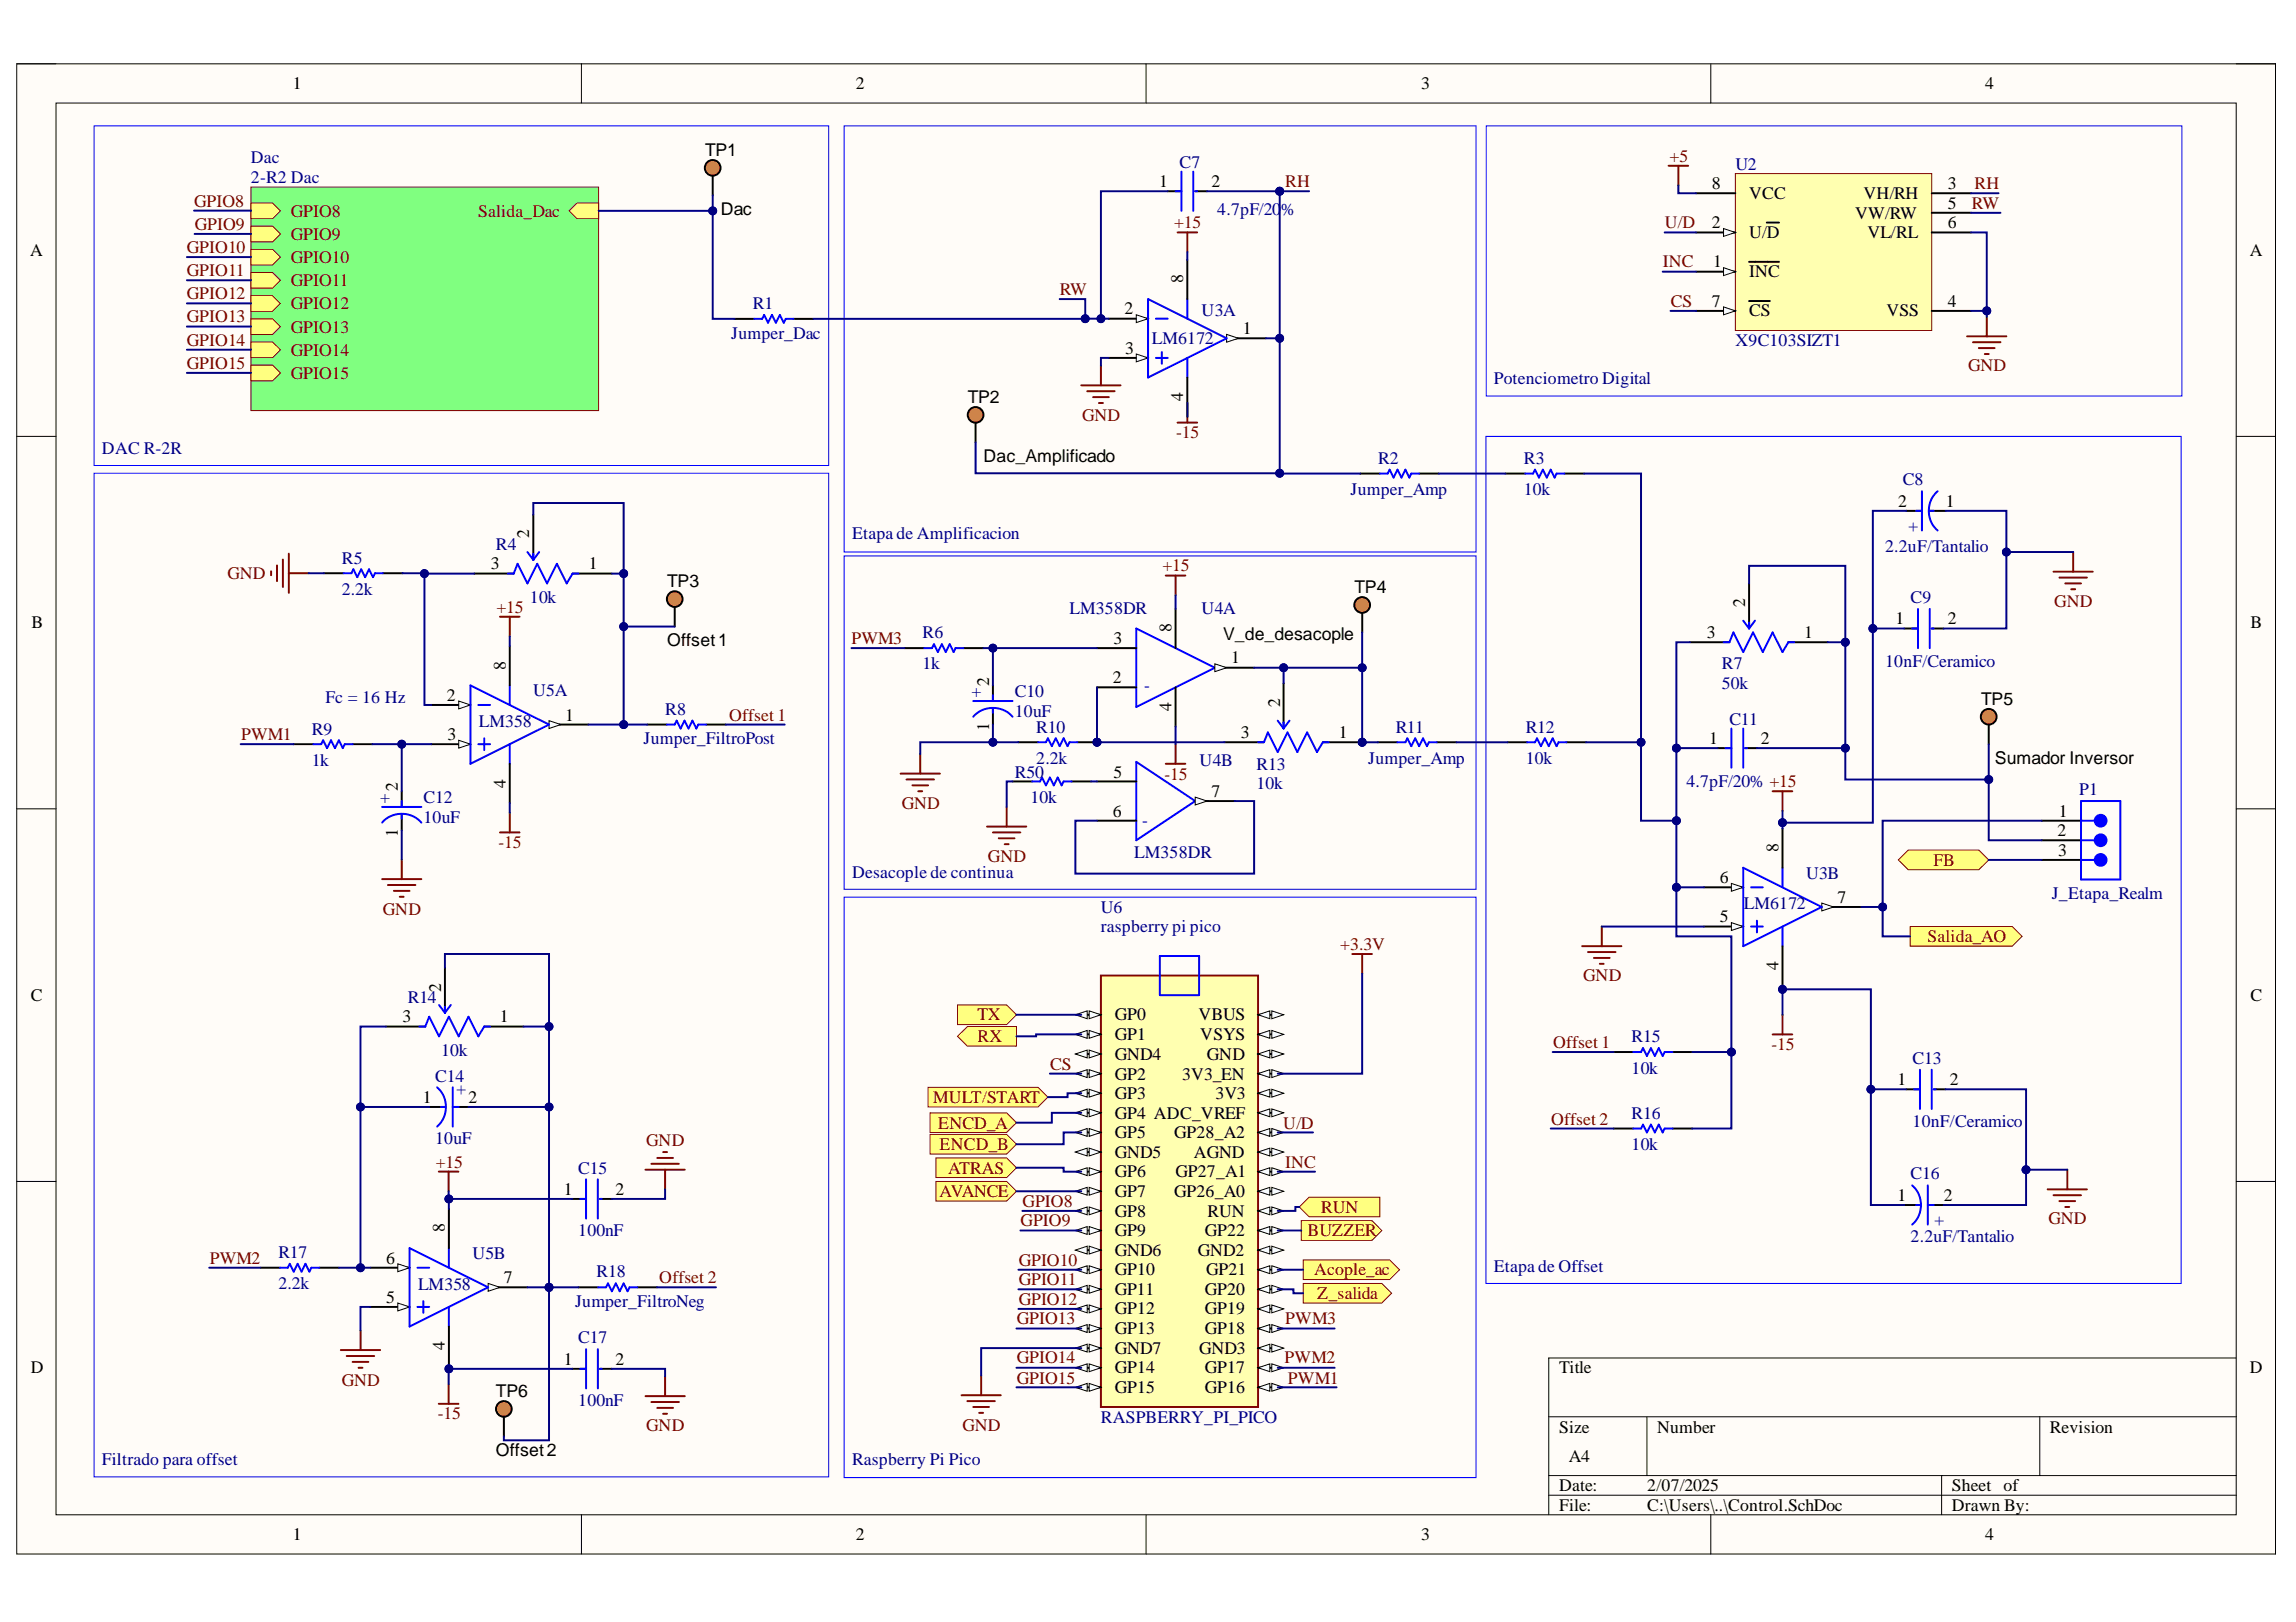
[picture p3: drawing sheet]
<svg xmlns="http://www.w3.org/2000/svg" width="297mm" height="210mm" viewBox="0 0 297 210" stroke-linecap="round" stroke-linejoin="round" font-family="sans-serif">
<defs><g id="words">
<g font-size="2.3">
<text x="37.9" y="11.6">1</text>
<text x="110.7" y="11.6">2</text>
<text x="183.9" y="11.6">3</text>
<text x="256.8" y="11.6">4</text>
<text x="91.2" y="20.2">TP1</text>
<text x="93.2" y="27.8">Dac</text>
<text x="150" y="24.2">1</text>
<text x="156.7" y="24.2">2</text>
<text x="221.5" y="24.5">8</text>
<text x="221.5" y="29.5">2</text>
<text x="226.3" y="25.7">VCC</text>
<text x="240" y="28.3">VW/RW</text>
<text x="241.1" y="25.7">VH/RH</text>
<text x="252" y="24.5">3</text>
<text x="252" y="29.5">6</text>
<text x="252" y="27">5</text>
<text x="3.9" y="33.1">A</text>
<text x="221.6" y="34.6">1</text>
<text x="226.3" y="35.9">INC</text>
<text x="226.3" y="30.8">U/D</text>
<text x="241.6" y="30.8">VL/RL</text>
<text x="291" y="33.1">A</text>
<text x="145.5" y="40.7">2</text>
<text x="153.1" y="36.6" transform="rotate(-90 153.1 36.6)">8</text>
<text x="221.5" y="39.7">7</text>
<text x="226.3" y="40.9">CS</text>
<text x="244" y="40.9">VSS</text>
<text x="252" y="39.7">4</text>
<text x="145.6" y="45.8">3</text>
<text x="160.8" y="43.2">1</text>
<text x="125.2" y="52.2">TP2</text>
<text x="153.1" y="51.9" transform="rotate(-90 153.1 51.9)">4</text>
<text x="127.2" y="59.8">Dac_Amplificado</text>
<text x="245.6" y="65.6">2</text>
<text x="251.7" y="65.6">1</text>
<text x="68.5" y="69.6" transform="rotate(-90 68.5 69.6)">2</text>
<text x="63.5" y="73.7">3</text>
<text x="76.2" y="73.7">1</text>
<text x="86.3" y="76">TP3</text>
<text x="175.2" y="76.7">TP4</text>
<text x="4.1" y="81.3">B</text>
<text x="86.3" y="83.6">Offset1</text>
<text x="144" y="83.3">3</text>
<text x="151.6" y="81.8" transform="rotate(-90 151.6 81.8)">8</text>
<text x="158.2" y="82.8">V_de_desacople</text>
<text x="220.8" y="82.6">3</text>
<text x="225.8" y="78.5" transform="rotate(-90 225.8 78.5)">2</text>
<text x="233.4" y="82.6">1</text>
<text x="245.2" y="80.8">1</text>
<text x="252" y="80.8">2</text>
<text x="291.1" y="81.3">B</text>
<text x="65.4" y="86.7" transform="rotate(-90 65.4 86.7)">8</text>
<text x="128" y="88.7" transform="rotate(-90 128 88.7)">2</text>
<text x="144" y="88.4">2</text>
<text x="159.3" y="85.9">1</text>
<text x="57.8" y="90.7">2</text>
<text x="57.9" y="95.8">3</text>
<text x="73.1" y="93.3">1</text>
<text x="128" y="94.6" transform="rotate(-90 128 94.6)">1</text>
<text x="151.6" y="92" transform="rotate(-90 151.6 92)">4</text>
<text x="160.5" y="95.6">3</text>
<text x="165.6" y="91.5" transform="rotate(-90 165.6 91.5)">2</text>
<text x="173.2" y="95.6">1</text>
<text x="256.3" y="91.3">TP5</text>
<text x="65.4" y="102" transform="rotate(-90 65.4 102)">4</text>
<text x="144" y="100.6">5</text>
<text x="221.1" y="96.3">1</text>
<text x="227.8" y="96.3">2</text>
<text x="258.1" y="98.9">Sumador Inversor</text>
<text x="51.5" y="102.4" transform="rotate(-90 51.5 102.4)">2</text>
<text x="144" y="105.7">6</text>
<text x="156.7" y="103.2">7</text>
<text x="266.4" y="105.7">1</text>
<text x="51.5" y="108.3" transform="rotate(-90 51.5 108.3)">1</text>
<text x="230.1" y="110.2" transform="rotate(-90 230.1 110.2)">8</text>
<text x="266.2" y="108.2">2</text>
<text x="266.3" y="110.8">3</text>
<text x="222.5" y="119.4">5</text>
<text x="222.5" y="114.3">6</text>
<text x="237.7" y="116.8">7</text>
<text x="230.1" y="125.5" transform="rotate(-90 230.1 125.5)">4</text>
<text x="4" y="129.5">C</text>
<text x="57.1" y="128.3" transform="rotate(-90 57.1 128.3)">2</text>
<text x="291.1" y="129.5">C</text>
<text x="52.1" y="132.3">3</text>
<text x="64.7" y="132.3">1</text>
<text x="144.2" y="132">GP0</text>
<text x="144.2" y="134.6">GP1</text>
<text x="144.2" y="137.2">GND4</text>
<text x="155" y="132">VBUS</text>
<text x="155.3" y="134.6">VSYS</text>
<text x="156.1" y="137.2">GND</text>
<text x="54.7" y="142.8">1</text>
<text x="60.6" y="142.8">2</text>
<text x="144.2" y="139.7">GP2</text>
<text x="144.2" y="142.2">GP3</text>
<text x="152.9" y="139.7">3V3_EN</text>
<text x="157.2" y="142.2">3V3</text>
<text x="245.5" y="140.5">1</text>
<text x="252.2" y="140.5">2</text>
<text x="144.2" y="144.8">GP4 ADC_VREF</text>
<text x="144.2" y="147.3">GP5</text>
<text x="144.2" y="149.8">GND5</text>
<text x="151.9" y="147.3">GP28_A2</text>
<text x="154.4" y="149.8">AGND</text>
<text x="73" y="154.7">1</text>
<text x="79.6" y="154.7">2</text>
<text x="144.2" y="152.4">GP6</text>
<text x="144.2" y="154.9">GP7</text>
<text x="151.9" y="154.9">GP26_A0</text>
<text x="152.1" y="152.4">GP27_A1</text>
<text x="245.5" y="155.4">1</text>
<text x="251.5" y="155.4">2</text>
<text x="57.6" y="159.5" transform="rotate(-90 57.6 159.5)">8</text>
<text x="144.2" y="157.4">GP8</text>
<text x="144.2" y="160">GP9</text>
<text x="155.9" y="160">GP22</text>
<text x="156.2" y="157.4">RUN</text>
<text x="50" y="163.5">6</text>
<text x="65.2" y="166.1">7</text>
<text x="144.2" y="162.5">GND6</text>
<text x="144.2" y="165">GP10</text>
<text x="144.2" y="167.6">GP11</text>
<text x="154.9" y="162.5">GND2</text>
<text x="155.9" y="167.6">GP20</text>
<text x="156" y="165">GP21</text>
<text x="50" y="168.6">5</text>
<text x="144.2" y="170.1">GP12</text>
<text x="144.2" y="172.6">GP13</text>
<text x="155.9" y="170.1">GP19</text>
<text x="155.9" y="172.6">GP18</text>
<text x="4" y="177.7">D</text>
<text x="57.6" y="174.7" transform="rotate(-90 57.6 174.7)">4</text>
<text x="73" y="176.6">1</text>
<text x="79.6" y="176.6">2</text>
<text x="144.2" y="175.2">GND7</text>
<text x="144.2" y="177.7">GP14</text>
<text x="155.1" y="175.2">GND3</text>
<text x="155.9" y="177.7">GP17</text>
<text x="201.7" y="177.7">Title</text>
<text x="291" y="177.7">D</text>
<text x="64.2" y="180.8">TP6</text>
<text x="144.2" y="180.3">GP15</text>
<text x="155.9" y="180.3">GP16</text>
<text x="201.7" y="185.4">Size</text>
<text x="214.4" y="185.4">Number</text>
<text x="265.2" y="185.4">Revision</text>
<text x="64.2" y="188.4">Offset2</text>
<text x="203" y="189.2">A4</text>
<text x="201.7" y="193">Date:</text>
<text x="201.7" y="195.5">File:</text>
<text x="213.1" y="193">2/07/2025</text>
<text x="213.1" y="195.5">C:\Users\..\Control.SchDoc</text>
<text x="252.5" y="193">Sheet of</text>
<text x="252.5" y="195.5">Drawn By:</text>
<text x="37.9" y="199.3">1</text>
<text x="110.7" y="199.3">2</text>
<text x="183.9" y="199.3">3</text>
<text x="256.8" y="199.3">4</text>
</g>
<g font-size="2.3" fill="#000080">
<text x="32.5" y="21.1">Dac</text>
<text x="32.5" y="23.6">2-R2 Dac</text>
<text x="152.6" y="21.7">C7</text>
<text x="224.5" y="21.9">U2</text>
<text x="157.5" y="27.8">4.7pF/20</text>
<text x="165.7" y="27.8">%</text>
<text x="97.4" y="40">R1</text>
<text x="155.5" y="40.9">U3A</text>
<text x="94.6" y="43.8">Jumper_Dac</text>
<text x="149" y="44.5">LM6172</text>
<text x="224.5" y="44.7">X9C103SIZT1</text>
<text x="193.2" y="49.7">Potenciometro Digital</text>
<text x="13.2" y="58.8">DAC R-2R</text>
<text x="174.7" y="64.1">Jumper_Amp</text>
<text x="178.3" y="60">R2</text>
<text x="197.1" y="60">R3</text>
<text x="197.1" y="64.1">10k</text>
<text x="246.2" y="62.8">C8</text>
<text x="64.2" y="71.2">R4</text>
<text x="110.2" y="69.7">Etapa de Amplificacion</text>
<text x="243.9" y="71.4">2.2uF/Tantalio</text>
<text x="248.1" y="68.9" transform="rotate(-90 248.1 68.9)">+</text>
<text x="44.2" y="72.9">R5</text>
<text x="44.2" y="77">2.2k</text>
<text x="68.6" y="78">10k</text>
<text x="119.4" y="82.6">R6</text>
<text x="138.4" y="79.5">LM358DR</text>
<text x="155.5" y="79.5">U4A</text>
<text x="247.2" y="78">C9</text>
<text x="119.4" y="86.6">1k</text>
<text x="148" y="89.4">-</text>
<text x="222.7" y="86.6">R7</text>
<text x="222.7" y="89.1">50k</text>
<text x="243.9" y="86.4">10nF/Ceramico</text>
<text x="40.3" y="95.1">R9</text>
<text x="42.1" y="90.9">Fc = 16 Hz</text>
<text x="62" y="94">LM358</text>
<text x="69" y="90.1">U5A</text>
<text x="86.1" y="92.5">R8</text>
<text x="125.7" y="90.2">+</text>
<text x="131.3" y="90.2">C10</text>
<text x="131.3" y="92.8">10uF</text>
<text x="134.1" y="94.8">R10</text>
<text x="180.6" y="94.8">R11</text>
<text x="197.4" y="94.8">R12</text>
<text x="223.8" y="93.8">C11</text>
<text x="40.3" y="99.1">1k</text>
<text x="83.3" y="96.3">Jumper_FiltroPost</text>
<text x="131.3" y="100.6">R50</text>
<text x="134.1" y="98.9">2.2k</text>
<text x="155.2" y="99.1">U4B</text>
<text x="162.6" y="99.6">R13</text>
<text x="177" y="98.9">Jumper_Amp</text>
<text x="197.4" y="98.9">10k</text>
<text x="218.2" y="101.9">4.7pF/20% +15</text>
<text x="49.2" y="103.9">+</text>
<text x="54.8" y="103.9">C12</text>
<text x="54.8" y="106.5">10uF</text>
<text x="133.3" y="103.9">10k</text>
<text x="147.8" y="107">-</text>
<text x="162.6" y="102.1">10k</text>
<text x="269" y="102.9">P1</text>
<text x="110.2" y="113.6">Desacople de continua</text>
<text x="146.7" y="111">LM358DR</text>
<text x="233.6" y="113.7">U3B</text>
<text x="142.4" y="118.1">U6</text>
<text x="225.6" y="117.7">LM6172</text>
<text x="265.4" y="116.3">J_Etapa_Realm</text>
<text x="142.4" y="120.6">raspberry pi pico</text>
<text x="52.7" y="129.7">R14</text>
<text x="57.1" y="136.7">10k</text>
<text x="211.1" y="134.8">R15</text>
<text x="247.4" y="137.7">C13</text>
<text x="56.3" y="140">C14</text>
<text x="59.1" y="140.5" transform="rotate(90 59.1 140.5)">+</text>
<text x="211.1" y="139">10k</text>
<text x="56.3" y="148.1">10uF</text>
<text x="211.1" y="144.8">R16</text>
<text x="211.1" y="148.8">10k</text>
<text x="247.4" y="145.8">10nF/Ceramico</text>
<text x="74.8" y="151.9">C15</text>
<text x="247.2" y="152.6">C16</text>
<text x="74.8" y="160">100nF</text>
<text x="247.2" y="160.7">2.2uF/Tantalio</text>
<text x="251.5" y="158.7" transform="rotate(-90 251.5 158.7)">+</text>
<text x="36" y="162.8">R17</text>
<text x="36" y="166.8">2.2k</text>
<text x="54.1" y="166.9">LM358</text>
<text x="61.1" y="162.9">U5B</text>
<text x="77.2" y="165.3">R18</text>
<text x="193.2" y="164.6">Etapa de Offset</text>
<text x="74.4" y="169.1">Jumper_FiltroNeg</text>
<text x="74.8" y="173.8">C17</text>
<text x="74.8" y="181.9">100nF</text>
<text x="142.4" y="184.1">RASPBERRY_PI_PICO</text>
<text x="13.2" y="189.6">Filtrado para offset</text>
<text x="110.2" y="189.6">Raspberry Pi Pico</text>
</g>
<g font-size="2.3" fill="#800000">
<text x="216" y="20.9">+5</text>
<text x="25.1" y="26.8">GPIO8</text>
<text x="25.2" y="29.7">GPIO9</text>
<text x="37.6" y="28">GPIO8</text>
<text x="61.9" y="28">Salida_Dac</text>
<text x="151.9" y="29.5">+15</text>
<text x="166.3" y="24.2">RH</text>
<text x="215.4" y="29.5">U/D</text>
<text x="255.1" y="27">RW</text>
<text x="255.5" y="24.5">RH</text>
<text x="24.2" y="32.8">GPIO10</text>
<text x="24.2" y="35.7">GPIO11</text>
<text x="37.6" y="31.1">GPIO9</text>
<text x="37.6" y="34">GPIO10</text>
<text x="215.1" y="34.6">INC</text>
<text x="24.2" y="38.7">GPIO12</text>
<text x="24.2" y="41.7">GPIO13</text>
<text x="37.6" y="37.1">GPIO11</text>
<text x="37.6" y="40">GPIO12</text>
<text x="137.1" y="38.2">RW</text>
<text x="216.2" y="39.7">CS</text>
<text x="24.2" y="44.7">GPIO14</text>
<text x="24.2" y="47.7">GPIO15</text>
<text x="37.6" y="46">GPIO14</text>
<text x="37.6" y="43.1">GPIO13</text>
<text x="37.6" y="49">GPIO15</text>
<text x="254.6" y="48">GND</text>
<text x="140" y="54.4">GND</text>
<text x="152.2" y="56.7">-15</text>
<text x="29.4" y="75">GND</text>
<text x="150.4" y="73.9">+15</text>
<text x="64.2" y="79.3">+15</text>
<text x="110.1" y="83.3">PWM3</text>
<text x="265.8" y="78.5">GND</text>
<text x="31.2" y="95.8">PWM1</text>
<text x="94.3" y="93.3">Offset 1</text>
<text x="150.6" y="100.9">-15</text>
<text x="116.7" y="104.7">GND</text>
<text x="64.5" y="109.7">-15</text>
<text x="127.8" y="111.5">GND</text>
<text x="250.1" y="112">FB</text>
<text x="49.5" y="118.4">GND</text>
<text x="173.4" y="122.9">+3.3V</text>
<text x="249.4" y="121.9">Salida_AO</text>
<text x="204.8" y="127">GND</text>
<text x="126.5" y="132">TX</text>
<text x="126.5" y="134.8">RX</text>
<text x="200.9" y="135.7">Offset 1</text>
<text x="229.2" y="135.9">-15</text>
<text x="120.7" y="142.8">MULT/START</text>
<text x="135.8" y="138.4">CS</text>
<text x="83.6" y="148.3">GND</text>
<text x="121.4" y="146">ENCD_A</text>
<text x="121.6" y="148.8">ENCD_B</text>
<text x="166" y="146">U/D</text>
<text x="200.7" y="145.5">Offset 2</text>
<text x="56.4" y="151.1">+15</text>
<text x="121.6" y="154.9">AVANCE</text>
<text x="122.7" y="151.9">ATRAS</text>
<text x="166.3" y="151.1">INC</text>
<text x="132" y="158.7">GPIO9</text>
<text x="132.3" y="156.2">GPIO8</text>
<text x="169.2" y="160">BUZZER</text>
<text x="170.9" y="156.9">RUN</text>
<text x="265" y="158.5">GND</text>
<text x="27.1" y="163.5">PWM2</text>
<text x="85.3" y="166.1">Offset 2</text>
<text x="131.8" y="163.8">GPIO10</text>
<text x="131.8" y="166.3">GPIO11</text>
<text x="170" y="165">Acople_ac</text>
<text x="131.5" y="171.4">GPIO13</text>
<text x="131.8" y="168.8">GPIO12</text>
<text x="166.3" y="171.4">PWM3</text>
<text x="170.4" y="168.1">Z_salida</text>
<text x="44.2" y="179.3">GND</text>
<text x="131.5" y="176.4">GPIO14</text>
<text x="131.5" y="179.1">GPIO15</text>
<text x="166.2" y="176.4">PWM2</text>
<text x="166.6" y="179.1">PWM1</text>
<text x="56.6" y="183.7">-15</text>
<text x="83.6" y="185.2">GND</text>
<text x="124.5" y="185.1">GND</text>
</g>
</g></defs>
<path d="M2.2 8.3h292.2v192.8h-292.2z" fill-rule="evenodd" fill="#fffcf8"/>
<path d="M2.2 8.3h292.2v192.8h-292.2z" fill="none" stroke="#000" stroke-width=".13"/>
<path d="M7.2 13.3h282.1v182.7h-282.1z" fill-rule="evenodd" fill="#fffcf8"/>
<g fill="none" stroke="#000" stroke-width=".13">
<path d="M2.2 8.3h5M7.2 13.3h282.1v182.7h-282.1zM75.2 8.3v5M148.3 8.3v5M221.3 8.3v5M289.3 8.3h5.1v5M2.2 56.5h5M289.3 56.5h5.1M2.2 104.7h5M289.3 104.7h5.1M2.2 152.9h5M289.3 152.9h5.1"/>
<path d="M289.3 175.7h-88.9v20.3M75.2 196v5.1M148.3 196v5.1M200.4 183.3h88.9M200.4 191h88.9M200.4 193.5h88.9M213.1 183.3v7.7M221.3 196v5.1M251.2 191v5M263.9 183.3v7.7M294.4 196v5.1"/>
</g>
<path d="M12.2 61.2h95v129.9h-95z" fill="none" stroke="#00f" stroke-width=".13"/>
<path d="M143.4 46.3h5.1" fill="none" stroke="#000" stroke-width=".25"/>
<path d="M147 45.8l1.5 .5-1.5 .5z" fill="#f8fcff"/>
<path d="M147 45.8l1.5 .5-1.5 .5z" fill="none" stroke="#000" stroke-width=".13"/>
<path d="M143.4 41.2h5.1" fill="none" stroke="#000" stroke-width=".25"/>
<path d="M147 40.7l1.5 .5-1.5 .5z" fill="#f8fcff"/>
<path d="M147 40.7l1.5 .5-1.5 .5z" fill="none" stroke="#000" stroke-width=".13"/>
<path d="M158.7 43.8h5.1" fill="none" stroke="#000" stroke-width=".25"/>
<path d="M158.7 43.3l1.5 .5-1.5 .5z" fill="#f8fcff"/>
<path d="M158.7 43.3l1.5 .5-1.5 .5z" fill="none" stroke="#000" stroke-width=".13"/>
<path d="M148.5 38.7l10.2 5.1-10.2 5.1zM153.6 38.7v2.5M149.5 41.2h1.6M149.5 46.3h1.6M150.3 45.6v1.5M153.6 46.3v2.6" fill="none" stroke="#00f" stroke-width=".25"/>
<path d="M153.6 33.6v5.1M153.6 48.9v5M220.4 119.9h5.1" fill="none" stroke="#000" stroke-width=".25"/>
<path d="M224 119.4l1.5 .5-1.5 .5z" fill="#f8fcff"/>
<path d="M224 119.4l1.5 .5-1.5 .5z" fill="none" stroke="#000" stroke-width=".13"/>
<path d="M220.4 114.8h5.1" fill="none" stroke="#000" stroke-width=".25"/>
<path d="M224 114.3l1.5 .5-1.5 .5z" fill="#f8fcff"/>
<path d="M224 114.3l1.5 .5-1.5 .5z" fill="none" stroke="#000" stroke-width=".13"/>
<path d="M235.7 117.4h5.1" fill="none" stroke="#000" stroke-width=".25"/>
<path d="M235.7 116.9l1.5 .5-1.5 .5z" fill="#f8fcff"/>
<path d="M235.7 116.9l1.5 .5-1.5 .5z" fill="none" stroke="#000" stroke-width=".13"/>
<path d="M225.5 112.3l10.2 5.1-10.2 5zM226.5 114.8h1.6M226.5 119.9h1.6M227.3 119.1v1.6M230.6 112.3v2.5M230.6 119.9v2.5" fill="none" stroke="#00f" stroke-width=".25"/>
<path d="M71 93.8h5.1M230.6 107.2v5.1M230.6 122.4v5.1" fill="none" stroke="#000" stroke-width=".25"/>
<path d="M139.9 49.9h5.1M140.7 50.6h3.5M141.4 51.4h2M142.2 52.2h.5M142.4 47.3v2.6" fill="none" stroke="#800000" stroke-width=".25"/>
<path d="M71 93.3l1.6 .5-1.6 .5z" fill="#f8fcff"/>
<path d="M71 93.3l1.6 .5-1.6 .5z" fill="none" stroke="#000" stroke-width=".13"/>
<path d="M55.8 91.2h5.1" fill="none" stroke="#000" stroke-width=".25"/>
<path d="M59.3 90.7l1.6 .5-1.6 .5z" fill="#f8fcff"/>
<path d="M59.3 90.7l1.6 .5-1.6 .5z" fill="none" stroke="#000" stroke-width=".13"/>
<path d="M55.8 96.3h5.1" fill="none" stroke="#000" stroke-width=".25"/>
<path d="M59.3 95.8l1.6 .5-1.6 .5z" fill="#f8fcff"/>
<path d="M59.3 95.8l1.6 .5-1.6 .5z" fill="none" stroke="#000" stroke-width=".13"/>
<path d="M60.9 88.7l10.1 5.1-10.1 5zM61.9 91.2h1.5M61.9 96.3h1.5M62.6 95.5v1.6M65.9 88.7v2.5M65.9 96.3v2.5" fill="none" stroke="#00f" stroke-width=".25"/>
<path d="M65.9 83.6v5.1M65.9 98.8v5.1M47.9 169.1h5.1" fill="none" stroke="#000" stroke-width=".25"/>
<path d="M51.5 168.6l1.5 .5-1.5 .5z" fill="#f8fcff"/>
<path d="M51.5 168.6l1.5 .5-1.5 .5z" fill="none" stroke="#000" stroke-width=".13"/>
<path d="M47.9 164.1h5.1" fill="none" stroke="#000" stroke-width=".25"/>
<path d="M51.5 163.5l1.5 .6-1.5 .5z" fill="#f8fcff"/>
<path d="M51.5 163.5l1.5 .6-1.5 .5z" fill="none" stroke="#000" stroke-width=".13"/>
<path d="M63.2 166.6h5" fill="none" stroke="#000" stroke-width=".25"/>
<path d="M63.2 166.1l1.5 .5-1.5 .5z" fill="#f8fcff"/>
<path d="M63.2 166.1l1.5 .5-1.5 .5z" fill="none" stroke="#000" stroke-width=".13"/>
<path d="M53 161.5l10.2 5.1-10.2 5.1zM54 164.1h1.5M54 169.1h1.5M54.8 168.4v1.5M58.1 161.5v2.6M58.1 169.1v2.6" fill="none" stroke="#00f" stroke-width=".25"/>
<path d="M58.1 156.4v5.1M58.1 171.7v5.1" fill="none" stroke="#000" stroke-width=".25"/>
<path d="M49.4 113.8h5.1M50.2 114.5h3.5M51 115.3h2M51.7 116.1h.5M52 111.2v2.6" fill="none" stroke="#800000" stroke-width=".25"/>
<path d="M224.5 22.5h25.4v20.3h-25.4z" fill-rule="evenodd" fill="#ffffb0"/>
<path d="M224.5 22.5h25.4v20.3h-25.4z" fill="none" stroke="#800000" stroke-width=".13"/>
<path d="M219.4 25h5.1M219.4 40.2h5.1" fill="none" stroke="#000" stroke-width=".25"/>
<path d="M223 39.7l1.5 .5-1.5 .5z" fill="#f8fcff"/>
<path d="M223 39.7l1.5 .5-1.5 .5z" fill="none" stroke="#000" stroke-width=".13"/>
<path d="M219.4 35.2h5.1M226.3 39h2.7" fill="none" stroke="#000" stroke-width=".25"/>
<path d="M223 34.6l1.5 .6-1.5 .5z" fill="#f8fcff"/>
<path d="M223 34.6l1.5 .6-1.5 .5z" fill="none" stroke="#000" stroke-width=".13"/>
<path d="M219.4 30.1h5.1M226.3 33.9h3.9" fill="none" stroke="#000" stroke-width=".25"/>
<path d="M223 29.6l1.5 .5-1.5 .5z" fill="#f8fcff"/>
<path d="M223 29.6l1.5 .5-1.5 .5z" fill="none" stroke="#000" stroke-width=".13"/>
<g fill="none" stroke="#000" stroke-width=".25">
<path d="M151.1 24.7h1.7M154.6 24.7h1.5M228.6 28.8h1.6M249.9 25h5.1M249.9 30.1h5.1M249.9 27.5h5.1M249.9 40.2h5.1M41.9 74.2h2.5M49.5 74.2h2.6M194.8 61.3h2.5M202.4 61.3h2.5M246.6 66.1h2"/>
<path d="M249.7 66.1h2M38 96.3h2.5M45.6 96.3h2.6M222.2 96.8h1.8M225.8 96.8h1.5M246.4 81.3h1.7M249.9 81.3h1.5M52 102.4v2M52 105.4v2.1M208.8 136.1h2.5M216.4 136.1h2.5M55.5 143.3h2.1"/>
<path d="M58.6 143.3h2M74 155.2h1.8M77.6 155.2h1.5M208.8 146h2.5M216.4 146h2.5M246.4 155.9h2M246.6 141h1.8M249.4 155.9h2M250.2 141h1.5M33.7 164.1h2.5M41.3 164.1h2.5M74 177.1h1.8"/>
<path d="M77.6 177.1h1.5"/>
</g>
<g fill="none" stroke="#800000" stroke-width=".25">
<path d="M152.3 30.1h2.6M153.6 30.1v2.5M215.9 21.5h2.5M217.1 21.5v2.5M152.3 54.7h2.6M153.6 52.2v2.5M254.5 43.5h5.1M255.2 44.3h3.6M256 45h2M256.8 45.8h.5M257 41v2.5M35.1 73.9v.5"/>
<path d="M35.8 73.2v2M36.6 72.4v3.6M37.4 71.6v5.1M37.4 74.2h2.5M64.7 79.8h2.5M65.9 79.8v2.5M265.7 74h5M266.4 74.7h3.6M267.2 75.5h2M268 76.3h.5M268.2 71.4v2.6M64.7 107.7h2.5"/>
<path d="M65.9 105.2v2.5M207.2 119.9v2.5M229.3 102.4h2.6M230.6 102.4v2.5M175 123.5h2.5M176.2 123.5v2.5M204.7 122.4h5.1M205.4 123.2h3.6M206.2 124h2M207 124.7h.5M229.3 133.9h2.6M230.6 131.3v2.6"/>
<path d="M56.8 151.6h2.5M58 151.6v2.6M83.5 151.4h5.1M84.3 150.6h3.5M85 149.8h2.1M85.8 149.1h.5M86 151.4v2.5M264.9 153.9h5.1M265.7 154.7h3.5M266.4 155.4h2.1M267.2 156.2h.5M267.5 151.4v2.5"/>
<path d="M44.1 174.7h5.1M44.9 175.5h3.5M45.6 176.2h2.1M46.4 177h.5M46.6 172.2v2.5M58 179.1v2.6M86 178.1v2.6M126.9 178v2.6M56.8 181.7h2.5M83.5 180.7h5.1M84.3 181.4h3.5M85 182.2h2.1"/>
<path d="M85.8 183h.5M124.4 180.6h5.1M125.2 181.3h3.5M125.9 182.1h2.1M126.7 182.8h.5"/>
</g>
<g fill="none" stroke="#00f" stroke-width=".25">
<path d="M152.1 24.7h.7M152.8 22.2v5.1M154.4 22.2v5.1M154.6 24.7h.3M44.4 74.2h1.1l.2-.5 .5 1 .5-1 .5 1 .5-1 .6 1 .2-.5h1M197.3 61.3h1l.3-.5 .5 1 .5-1 .5 1 .5-1 .5 1 .3-.5h1M247.9 66.1h.7M248.1 78.8v5.1M248.6 63.6v5.1M249.7 78.8v5.1M249.7 66.1h.5M250.7 63.6a3.4 3.4 0 0 0 0 5.1"/>
<path d="M40.5 96.3h1.1l.2-.5 .5 1 .5-1 .5 1 .5-1 .5 1 .3-.5h1M223.2 96.8h.8M224 94.3v5M225.5 94.3v5M225.8 96.8h.2M247.4 81.3h.7M249.9 81.3h.3M49.4 106.5a3.4 3.4 0 0 1 5.1 0M49.4 104.4h5.1M52 103.7v.7M52 105.4v.5M211.3 136.1h1l.3-.5 .5 1.1 .5-1.1 .5 1.1 .5-1.1 .5 1.1 .3-.6h1"/>
<path d="M248.4 138.4v5.1M249.9 138.4v5.1M56.5 140.7a3.4 3.4 0 0 1 0 5.1M57.1 143.3h.5M58.6 140.7v5.1M58.6 143.3h.7M75.1 155.2h.7M75.8 152.6v5.1M77.3 152.6v5.1M77.6 155.2h.3M211.3 146h1l.3-.5 .5 1 .5-1 .5 1 .5-1 .5 1 .3-.5h1M247.4 153.4a3.4 3.4 0 0 1 0 5.1"/>
<path d="M247.6 141h.8M247.9 155.9h.5M249.4 153.4v5.1M249.4 155.9h.8M250.2 141h.2M36.2 164.1h1l.3-.6 .5 1.1 .5-1.1 .5 1.1 .5-1.1 .5 1.1 .3-.5h1M75.1 177.1h.7M75.8 174.6v5.1M77.3 174.6v5.1M77.6 177.1h.3"/>
</g>
<path d="M12.2 16.3h95v43.9h-95zM109.2 16.3h81.8v55.1h-81.8zM192.3 16.3h90v35h-90zM192.2 56.5h90v109.6h-90z" fill="none" stroke="#00f" stroke-width=".13"/>
<path d="M168.3 158h9.2l1.3 1.2-1.3 1.3h-9.2z" fill-rule="evenodd" fill="#ffff80"/>
<path d="M168.3 158h9.2l1.3 1.2-1.3 1.3h-9.2z" fill="none" stroke="#800000" stroke-width=".13"/>
<path d="M121.1 152.9h9.1l1.3 1.3-1.3 1.2h-9.1z" fill-rule="evenodd" fill="#ffff80"/>
<path d="M121.1 152.9h9.1l1.3 1.3-1.3 1.2h-9.1z" fill="none" stroke="#800000" stroke-width=".13"/>
<path d="M121.1 149.8h9.1l1.3 1.3-1.3 1.3h-9.1z" fill-rule="evenodd" fill="#ffff80"/>
<path d="M121.1 149.8h9.1l1.3 1.3-1.3 1.3h-9.1z" fill="none" stroke="#800000" stroke-width=".13"/>
<path d="M120.1 140.7h14.2l1.3 1.3-1.3 1.3h-14.2z" fill-rule="evenodd" fill="#ffff80"/>
<path d="M120.1 140.7h14.2l1.3 1.3-1.3 1.3h-14.2z" fill="none" stroke="#800000" stroke-width=".13"/>
<path d="M120.3 144h9.9l1.3 1.3-1.3 1.2h-9.9z" fill-rule="evenodd" fill="#ffff80"/>
<path d="M120.3 144h9.9l1.3 1.3-1.3 1.2h-9.9z" fill="none" stroke="#800000" stroke-width=".13"/>
<path d="M120.3 146.8h9.9l1.3 1.3-1.3 1.2h-9.9z" fill-rule="evenodd" fill="#ffff80"/>
<path d="M120.3 146.8h9.9l1.3 1.3-1.3 1.2h-9.9z" fill="none" stroke="#800000" stroke-width=".13"/>
<path d="M123.9 130.1h6.3l1.3 1.2-1.3 1.3h-6.3z" fill-rule="evenodd" fill="#ffff80"/>
<path d="M123.9 130.1h6.3l1.3 1.2-1.3 1.3h-6.3z" fill="none" stroke="#800000" stroke-width=".13"/>
<path d="M123.9 134.1l1.3-1.3h6.3v2.6h-6.3z" fill-rule="evenodd" fill="#ffff80"/>
<path d="M123.9 134.1l1.3-1.3h6.3v2.6h-6.3z" fill="none" stroke="#800000" stroke-width=".13"/>
<path d="M168.1 156.2l1.3-1.3h9.1v2.6h-9.1z" fill-rule="evenodd" fill="#ffff80"/>
<path d="M168.1 156.2l1.3-1.3h9.1v2.6h-9.1z" fill="none" stroke="#800000" stroke-width=".13"/>
<path d="M109.2 116.1h81.8v75.1h-81.8z" fill="none" stroke="#00f" stroke-width=".13"/>
<path d="M247.1 119.9h13.2l1.3 1.3-1.3 1.2h-13.2z" fill-rule="evenodd" fill="#ffff80"/>
<path d="M247.1 119.9h13.2l1.3 1.3-1.3 1.2h-13.2z" fill="none" stroke="#800000" stroke-width=".13"/>
<path d="M245.6 111.3l1.3-1.3h9.1l1.3 1.3-1.3 1.2h-9.1z" fill-rule="evenodd" fill="#ffff80"/>
<path d="M245.6 111.3l1.3-1.3h9.1l1.3 1.3-1.3 1.2h-9.1z" fill="none" stroke="#800000" stroke-width=".13"/>
<path d="M168.6 163h11.2l1.3 1.3-1.3 1.3h-11.2z" fill-rule="evenodd" fill="#ffff80"/>
<path d="M168.6 163h11.2l1.3 1.3-1.3 1.3h-11.2z" fill="none" stroke="#800000" stroke-width=".13"/>
<path d="M168.6 166.1h10.2l1.2 1.3-1.2 1.2h-10.2z" fill-rule="evenodd" fill="#ffff80"/>
<path d="M168.6 166.1h10.2l1.2 1.3-1.2 1.2h-10.2z" fill="none" stroke="#800000" stroke-width=".13"/>
<path d="M264.1 108.7h5.1M264.1 106.2h5.1" fill="none" stroke="#000" stroke-width=".25"/>
<path d="M269.2 108.7h1.8" fill="none" stroke="#00f" stroke-width=".25"/>
<circle cx="271.8" cy="108.7" r=".76" fill="#00f"/>
<g fill="none" stroke="#00f" stroke-width=".25">
<path d="M269.2 106.2h1.8M269.2 111.3h1.8"/>
<circle cx="271.8" cy="108.7" r=".76"/>
</g>
<path d="M264.1 111.3h5.1" fill="none" stroke="#000" stroke-width=".25"/>
<circle cx="271.8" cy="111.3" r=".76" fill="#00f"/>
<g fill="none" stroke="#00f" stroke-width=".25">
<path d="M269.2 103.7h5.1v10.1h-5.1z"/>
<circle cx="271.8" cy="111.3" r=".76"/>
</g>
<circle cx="271.8" cy="106.2" r=".76" fill="#00f"/>
<g fill="none" stroke="#00f" stroke-width=".25">
<path d="M97.6 41.3h1l.3-.5 .5 1 .5-1 .5 1 .5-1 .5 1 .3-.5h1M178.5 61.3h1l.3-.5 .5 1 .5-1 .5 1 .5-1 .5 1 .3-.5h1M147 81.3l10.2 5.1-10.2 5.1z"/>
<circle cx="271.8" cy="106.2" r=".76"/>
</g>
<path d="M95 41.3h2.6M102.7 41.3h2.5M176 61.3h2.5M183.6 61.3h2.5M141.9 83.9h5.1M141.9 88.9h5.1M157.2 86.4h5.1" fill="none" stroke="#000" stroke-width=".25"/>
<path d="M157.2 85.9l1.5 .5-1.5 .5z" fill="#f8fcff"/>
<path d="M157.2 85.9l1.5 .5-1.5 .5z" fill="none" stroke="#000" stroke-width=".13"/>
<path d="M152.1 78.8v5.1M152.1 88.9v5.1M141.9 101.1h5.1M141.9 106.2h5.1M154.6 103.7h5.1" fill="none" stroke="#000" stroke-width=".25"/>
<path d="M147 98.6l7.6 5.1-7.6 5z" fill="none" stroke="#00f" stroke-width=".25"/>
<path d="M154.6 103.2l1.5 .5-1.5 .5z" fill="#f8fcff"/>
<path d="M154.6 103.2l1.5 .5-1.5 .5z" fill="none" stroke="#000" stroke-width=".13"/>
<g fill="none" stroke="#800000" stroke-width=".25">
<path d="M150.8 74.5h2.6M152.1 74.5v2.5M119.1 97.6v2.5M150.8 98.8h2.6M152.1 96.3v2.5M116.5 100.1h5.1M117.3 100.9h3.5M118 101.6h2.1M118.8 102.4h.5M127.7 107h5.1M128.5 107.7h3.5M129.2 108.5h2"/>
<path d="M130 109.2h.5M130.2 104.4v2.6"/>
</g>
<g fill="none" stroke="#000" stroke-width=".25">
<path d="M61.4 74.2h5.1M69 66.6v5.1M74.1 74.2h5.1M83.7 93.8h2.6M91.4 93.8h2.5M117 83.9h2.6M124.6 83.9h2.6M128.5 88.7v2M128.5 91.7v2.1M49.9 132.8h5.1M57.6 125.2v5.1M62.6 132.8h5.1"/>
<path d="M74.8 166.6h2.6M82.5 166.6h2.5"/>
</g>
<g fill="none" stroke="#00f" stroke-width=".25">
<path d="M65.7 74.2h.8l.5-1.2 1.2 2.5 1.3-2.5 1.3 2.5 1.2-2.5 1.3 2.5 .8-1.3h.7M68.2 71.4l.8 1.1M69 71.7v.8M69.8 71.4l-.8 1.1M86.3 93.8h1l.2-.5 .6 1 .5-1 .5 1 .5-1 .5 1 .2-.5h1.1M119.6 83.9h1l.2-.5 .5 1 .5-1 .6 1 .5-1 .5 1 .2-.5h1M125.9 92.8a3.4 3.4 0 0 1 5.1 0M125.9 90.7h5.1M128.5 90v.7M128.5 91.7v.5M54.3 132.8h.7l.5-1.2 1.3 2.5 1.3-2.5 1.2 2.5 1.3-2.5 1.3 2.5 .7-1.3h.8M56.8 130.1l.8 1"/>
<path d="M57.6 130.3v.8M58.3 130.1l-.7 1M77.4 166.6h1l.3-.5 .5 1 .5-1 .5 1 .5-1 .5 1 .2-.5h1.1"/>
</g>
<circle cx="87.3" cy="77.5" r="1.02" fill="#fd8300"/>
<g fill="none" stroke="#000" stroke-width=".25">
<path d="M87.3 78.5v2.6"/>
<circle cx="87.3" cy="77.5" r="1.02"/>
</g>
<circle cx="65.2" cy="182.3" r="1.01" fill="#fd8300"/>
<g fill="none" stroke="#000" stroke-width=".25">
<path d="M65.2 183.3v2.6"/>
<circle cx="65.2" cy="182.3" r="1.01"/>
</g>
<circle cx="126.2" cy="53.7" r="1.02" fill="#fd8300"/>
<g fill="none" stroke="#000" stroke-width=".25">
<path d="M126.2 54.7v2.5"/>
<circle cx="126.2" cy="53.7" r="1.02"/>
</g>
<circle cx="92.2" cy="21.7" r="1.02" fill="#fd8300"/>
<g fill="none" stroke="#000" stroke-width=".25">
<path d="M92.2 22.7v2.6"/>
<circle cx="92.2" cy="21.7" r="1.02"/>
</g>
<circle cx="141.9" cy="96.1" r=".51" fill="#000080"/>
<circle cx="141.9" cy="96.1" r=".51" fill="none" stroke="#000080" stroke-width=".13"/>
<path d="M139.4 96.1h2.5" fill="none" stroke="#000" stroke-width=".25"/>
<circle cx="141.9" cy="96.1" r=".51" fill="#000080"/>
<circle cx="141.9" cy="96.1" r=".51" fill="none" stroke="#000080" stroke-width=".13"/>
<path d="M131.8 96.1h2.5" fill="none" stroke="#000" stroke-width=".25"/>
<path d="M134.3 96.1h1l.3-.6 .5 1.1 .5-1.1 .5 1.1 .5-1.1 .5 1.1 .3-.5h1" fill="none" stroke="#00f" stroke-width=".25"/>
<circle cx="176.2" cy="96.1" r=".51" fill="#000080"/>
<circle cx="176.2" cy="96.1" r=".51" fill="none" stroke="#000080" stroke-width=".13"/>
<path d="M171.1 96.1h5.1" fill="none" stroke="#000" stroke-width=".25"/>
<circle cx="176.2" cy="96.1" r=".51" fill="#000080"/>
<circle cx="176.2" cy="96.1" r=".51" fill="none" stroke="#000080" stroke-width=".13"/>
<path d="M226.3 75.5v5.1M158.4 96.1h5.1M166.1 88.4v5.1M178.3 96.1h2.5M185.9 96.1h2.5M195 96.1h2.6M202.7 96.1h2.5M218.7 83.1h5M231.4 83.1h5.1" fill="none" stroke="#000" stroke-width=".25"/>
<path d="M162.8 96.1h.7l.5-1.3 1.3 2.5 1.3-2.5 1.2 2.5 1.3-2.5 1.3 2.5 .7-1.2h.8M165.3 93.3l.8 1M166.1 93.5v.8M166.8 93.3l-.7 1M180.8 96.1h1l.3-.6 .5 1.1 .5-1.1 .5 1.1 .5-1.1 .5 1.1 .3-.5h1M197.6 96.1h1l.2-.6 .6 1.1 .5-1.1 .5 1.1 .5-1.1 .5 1.1 .2-.5h1.1M223 83.1h.7l.6-1.3 1.2 2.6 1.3-2.6 1.3 2.6 1.2-2.6 1.3 2.6 .8-1.3h.7M225.5 80.3l.8 1M226.3 80.6v.7M227 80.3l-.7 1" fill="none" stroke="#00f" stroke-width=".25"/>
<circle cx="176.2" cy="78.3" r="1.02" fill="#fd8300"/>
<g fill="none" stroke="#000" stroke-width=".25">
<path d="M176.2 79.3v2.5"/>
<circle cx="176.2" cy="78.3" r="1.02"/>
</g>
<path d="M109.2 71.9h81.8v43.2h-81.8z" fill="none" stroke="#00f" stroke-width=".13"/>
<circle cx="257.3" cy="92.8" r="1.02" fill="#fd8300"/>
<g fill="none" stroke="#000" stroke-width=".25">
<path d="M257.3 93.8v2.5"/>
<circle cx="257.3" cy="92.8" r="1.02"/>
</g>
<path d="M32.5 24.2h44.9v28.9h-44.9z" fill-rule="evenodd" fill="#80ff80"/>
<path d="M32.5 24.2h44.9v28.9h-44.9z" fill="none" stroke="#800000" stroke-width=".13"/>
<path d="M32.5 44.3h2.8l1 1-1 1h-2.8z" fill-rule="evenodd" fill="#ffff80"/>
<path d="M32.5 44.3h2.8l1 1-1 1h-2.8z" fill="none" stroke="#800000" stroke-width=".13"/>
<path d="M32.5 29.3h2.8l1 1-1 1h-2.8z" fill-rule="evenodd" fill="#ffff80"/>
<path d="M32.5 29.3h2.8l1 1-1 1h-2.8z" fill="none" stroke="#800000" stroke-width=".13"/>
<path d="M32.5 41.3h2.8l1 1-1 1h-2.8z" fill-rule="evenodd" fill="#ffff80"/>
<path d="M32.5 41.3h2.8l1 1-1 1h-2.8z" fill="none" stroke="#800000" stroke-width=".13"/>
<path d="M32.5 26.3h2.8l1 1-1 1h-2.8z" fill-rule="evenodd" fill="#ffff80"/>
<path d="M32.5 26.3h2.8l1 1-1 1h-2.8z" fill="none" stroke="#800000" stroke-width=".13"/>
<path d="M73.6 27.3l1-1h2.8v2h-2.8z" fill-rule="evenodd" fill="#ffff80"/>
<path d="M73.6 27.3l1-1h2.8v2h-2.8z" fill="none" stroke="#800000" stroke-width=".13"/>
<path d="M32.5 32.3h2.8l1 1-1 1h-2.8z" fill-rule="evenodd" fill="#ffff80"/>
<path d="M32.5 32.3h2.8l1 1-1 1h-2.8z" fill="none" stroke="#800000" stroke-width=".13"/>
<path d="M32.5 35.3h2.8l1 1-1 1h-2.8z" fill-rule="evenodd" fill="#ffff80"/>
<path d="M32.5 35.3h2.8l1 1-1 1h-2.8z" fill="none" stroke="#800000" stroke-width=".13"/>
<path d="M32.5 38.3h2.8l1 1-1 1h-2.8z" fill-rule="evenodd" fill="#ffff80"/>
<path d="M32.5 38.3h2.8l1 1-1 1h-2.8z" fill="none" stroke="#800000" stroke-width=".13"/>
<path d="M32.5 47.3h2.8l1 1-1 1h-2.8z" fill-rule="evenodd" fill="#ffff80"/>
<path d="M32.5 47.3h2.8l1 1-1 1h-2.8z" fill="none" stroke="#800000" stroke-width=".13"/>
<path d="M142.4 126.2h20.4v55.9h-20.4z" fill-rule="evenodd" fill="#ffffb0"/>
<path d="M142.4 126.2h20.4v55.9h-20.4z" fill="none" stroke="#800000" stroke-width=".25"/>
<path d="M150.1 123.7h5v5.1h-5z" fill="none" stroke="#00f" stroke-width=".25"/>
<path d="M139.9 131.3h2.5" fill="none" stroke="#000" stroke-width=".25"/>
<path d="M140.9 130.8l1.5 .5-1.5 .5z" fill="#f8fcff"/>
<path d="M140.9 130.8l1.5 .5-1.5 .5z" fill="none" stroke="#000" stroke-width=".13"/>
<path d="M139.1 131.3l1.6-.5v1z" fill="#f8fcff"/>
<path d="M139.1 131.3l1.6-.5v1z" fill="none" stroke="#000" stroke-width=".13"/>
<path d="M139.9 133.9h2.5" fill="none" stroke="#000" stroke-width=".25"/>
<path d="M140.9 133.4l1.5 .5-1.5 .5z" fill="#f8fcff"/>
<path d="M140.9 133.4l1.5 .5-1.5 .5z" fill="none" stroke="#000" stroke-width=".13"/>
<path d="M139.1 133.9l1.6-.5v1z" fill="#f8fcff"/>
<path d="M139.1 133.9l1.6-.5v1z" fill="none" stroke="#000" stroke-width=".13"/>
<path d="M139.9 136.4h2.5" fill="none" stroke="#000" stroke-width=".25"/>
<path d="M140.9 135.9l1.5 .5-1.5 .5z" fill="#f8fcff"/>
<path d="M140.9 135.9l1.5 .5-1.5 .5z" fill="none" stroke="#000" stroke-width=".13"/>
<path d="M139.1 136.4l1.6-.5v1z" fill="#f8fcff"/>
<path d="M139.1 136.4l1.6-.5v1z" fill="none" stroke="#000" stroke-width=".13"/>
<path d="M139.9 138.9h2.5" fill="none" stroke="#000" stroke-width=".25"/>
<path d="M140.9 138.4l1.5 .5-1.5 .5z" fill="#f8fcff"/>
<path d="M140.9 138.4l1.5 .5-1.5 .5z" fill="none" stroke="#000" stroke-width=".13"/>
<path d="M139.1 138.9l1.6-.5v1z" fill="#f8fcff"/>
<path d="M139.1 138.9l1.6-.5v1z" fill="none" stroke="#000" stroke-width=".13"/>
<path d="M139.9 141.5h2.5" fill="none" stroke="#000" stroke-width=".25"/>
<path d="M140.9 141l1.5 .5-1.5 .5z" fill="#f8fcff"/>
<path d="M140.9 141l1.5 .5-1.5 .5z" fill="none" stroke="#000" stroke-width=".13"/>
<path d="M139.1 141.5l1.6-.5v1z" fill="#f8fcff"/>
<path d="M139.1 141.5l1.6-.5v1z" fill="none" stroke="#000" stroke-width=".13"/>
<path d="M139.9 144h2.5" fill="none" stroke="#000" stroke-width=".25"/>
<path d="M140.9 143.5l1.5 .5-1.5 .5z" fill="#f8fcff"/>
<path d="M140.9 143.5l1.5 .5-1.5 .5z" fill="none" stroke="#000" stroke-width=".13"/>
<path d="M139.1 144l1.6-.5v1z" fill="#f8fcff"/>
<path d="M139.1 144l1.6-.5v1z" fill="none" stroke="#000" stroke-width=".13"/>
<path d="M139.9 146.5h2.5" fill="none" stroke="#000" stroke-width=".25"/>
<path d="M140.9 146l1.5 .5-1.5 .6z" fill="#f8fcff"/>
<path d="M140.9 146l1.5 .5-1.5 .6z" fill="none" stroke="#000" stroke-width=".13"/>
<path d="M139.1 146.5l1.6-.5v1.1z" fill="#f8fcff"/>
<path d="M139.1 146.5l1.6-.5v1.1z" fill="none" stroke="#000" stroke-width=".13"/>
<path d="M139.9 149.1h2.5" fill="none" stroke="#000" stroke-width=".25"/>
<path d="M140.9 148.6l1.5 .5-1.5 .5z" fill="#f8fcff"/>
<path d="M140.9 148.6l1.5 .5-1.5 .5z" fill="none" stroke="#000" stroke-width=".13"/>
<path d="M139.1 149.1l1.6-.5v1z" fill="#f8fcff"/>
<path d="M139.1 149.1l1.6-.5v1z" fill="none" stroke="#000" stroke-width=".13"/>
<path d="M139.9 151.6h2.5" fill="none" stroke="#000" stroke-width=".25"/>
<path d="M140.9 151.1l1.5 .5-1.5 .5z" fill="#f8fcff"/>
<path d="M140.9 151.1l1.5 .5-1.5 .5z" fill="none" stroke="#000" stroke-width=".13"/>
<path d="M139.1 151.6l1.6-.5v1z" fill="#f8fcff"/>
<path d="M139.1 151.6l1.6-.5v1z" fill="none" stroke="#000" stroke-width=".13"/>
<path d="M139.9 154.2h2.5" fill="none" stroke="#000" stroke-width=".25"/>
<path d="M140.9 153.7l1.5 .5-1.5 .5z" fill="#f8fcff"/>
<path d="M140.9 153.7l1.5 .5-1.5 .5z" fill="none" stroke="#000" stroke-width=".13"/>
<path d="M139.1 154.2l1.6-.5v1z" fill="#f8fcff"/>
<path d="M139.1 154.2l1.6-.5v1z" fill="none" stroke="#000" stroke-width=".13"/>
<path d="M139.9 156.7h2.5" fill="none" stroke="#000" stroke-width=".25"/>
<path d="M140.9 156.2l1.5 .5-1.5 .5z" fill="#f8fcff"/>
<path d="M140.9 156.2l1.5 .5-1.5 .5z" fill="none" stroke="#000" stroke-width=".13"/>
<path d="M139.1 156.7l1.6-.5v1z" fill="#f8fcff"/>
<path d="M139.1 156.7l1.6-.5v1z" fill="none" stroke="#000" stroke-width=".13"/>
<path d="M139.9 159.2h2.5" fill="none" stroke="#000" stroke-width=".25"/>
<path d="M140.9 158.7l1.5 .5-1.5 .5z" fill="#f8fcff"/>
<path d="M140.9 158.7l1.5 .5-1.5 .5z" fill="none" stroke="#000" stroke-width=".13"/>
<path d="M139.1 159.2l1.6-.5v1z" fill="#f8fcff"/>
<path d="M139.1 159.2l1.6-.5v1z" fill="none" stroke="#000" stroke-width=".13"/>
<path d="M139.9 161.8h2.5" fill="none" stroke="#000" stroke-width=".25"/>
<path d="M140.9 161.3l1.5 .5-1.5 .5z" fill="#f8fcff"/>
<path d="M140.9 161.3l1.5 .5-1.5 .5z" fill="none" stroke="#000" stroke-width=".13"/>
<path d="M139.1 161.8l1.6-.5v1z" fill="#f8fcff"/>
<path d="M139.1 161.8l1.6-.5v1z" fill="none" stroke="#000" stroke-width=".13"/>
<path d="M139.9 164.3h2.5" fill="none" stroke="#000" stroke-width=".25"/>
<path d="M140.9 163.8l1.5 .5-1.5 .5z" fill="#f8fcff"/>
<path d="M140.9 163.8l1.5 .5-1.5 .5z" fill="none" stroke="#000" stroke-width=".13"/>
<path d="M139.1 164.3l1.6-.5v1z" fill="#f8fcff"/>
<path d="M139.1 164.3l1.6-.5v1z" fill="none" stroke="#000" stroke-width=".13"/>
<path d="M139.9 166.9h2.5" fill="none" stroke="#000" stroke-width=".25"/>
<path d="M140.9 166.3l1.5 .6-1.5 .5z" fill="#f8fcff"/>
<path d="M140.9 166.3l1.5 .6-1.5 .5z" fill="none" stroke="#000" stroke-width=".13"/>
<path d="M139.1 166.9l1.6-.6v1.1z" fill="#f8fcff"/>
<path d="M139.1 166.9l1.6-.6v1.1z" fill="none" stroke="#000" stroke-width=".13"/>
<path d="M139.9 169.4h2.5" fill="none" stroke="#000" stroke-width=".25"/>
<path d="M140.9 168.9l1.5 .5-1.5 .5z" fill="#f8fcff"/>
<path d="M140.9 168.9l1.5 .5-1.5 .5z" fill="none" stroke="#000" stroke-width=".13"/>
<path d="M139.1 169.4l1.6-.5v1z" fill="#f8fcff"/>
<path d="M139.1 169.4l1.6-.5v1z" fill="none" stroke="#000" stroke-width=".13"/>
<path d="M139.9 171.9h2.5" fill="none" stroke="#000" stroke-width=".25"/>
<path d="M140.9 171.4l1.5 .5-1.5 .5z" fill="#f8fcff"/>
<path d="M140.9 171.4l1.5 .5-1.5 .5z" fill="none" stroke="#000" stroke-width=".13"/>
<path d="M139.1 171.9l1.6-.5v1z" fill="#f8fcff"/>
<path d="M139.1 171.9l1.6-.5v1z" fill="none" stroke="#000" stroke-width=".13"/>
<path d="M139.9 174.5h2.5" fill="none" stroke="#000" stroke-width=".25"/>
<path d="M140.9 174l1.5 .5-1.5 .5z" fill="#f8fcff"/>
<path d="M140.9 174l1.5 .5-1.5 .5z" fill="none" stroke="#000" stroke-width=".13"/>
<path d="M139.1 174.5l1.6-.5v1z" fill="#f8fcff"/>
<path d="M139.1 174.5l1.6-.5v1z" fill="none" stroke="#000" stroke-width=".13"/>
<path d="M139.9 177h2.5" fill="none" stroke="#000" stroke-width=".25"/>
<path d="M140.9 176.5l1.5 .5-1.5 .5z" fill="#f8fcff"/>
<path d="M140.9 176.5l1.5 .5-1.5 .5z" fill="none" stroke="#000" stroke-width=".13"/>
<path d="M139.1 177l1.6-.5v1z" fill="#f8fcff"/>
<path d="M139.1 177l1.6-.5v1z" fill="none" stroke="#000" stroke-width=".13"/>
<path d="M139.9 179.5h2.5" fill="none" stroke="#000" stroke-width=".25"/>
<path d="M140.9 179l1.5 .5-1.5 .5z" fill="#f8fcff"/>
<path d="M140.9 179l1.5 .5-1.5 .5z" fill="none" stroke="#000" stroke-width=".13"/>
<path d="M139.1 179.5l1.6-.5v1z" fill="#f8fcff"/>
<path d="M139.1 179.5l1.6-.5v1z" fill="none" stroke="#000" stroke-width=".13"/>
<path d="M162.8 131.3h2.5" fill="none" stroke="#000" stroke-width=".25"/>
<path d="M162.8 131.3l1.5-.5v1z" fill="#f8fcff"/>
<path d="M162.8 131.3l1.5-.5v1z" fill="none" stroke="#000" stroke-width=".13"/>
<path d="M164.5 130.8l1.6 .5-1.6 .5z" fill="#f8fcff"/>
<path d="M164.5 130.8l1.6 .5-1.6 .5z" fill="none" stroke="#000" stroke-width=".13"/>
<path d="M162.8 133.9h2.5" fill="none" stroke="#000" stroke-width=".25"/>
<path d="M162.8 133.9l1.5-.5v1z" fill="#f8fcff"/>
<path d="M162.8 133.9l1.5-.5v1z" fill="none" stroke="#000" stroke-width=".13"/>
<path d="M164.5 133.4l1.6 .5-1.6 .5z" fill="#f8fcff"/>
<path d="M164.5 133.4l1.6 .5-1.6 .5z" fill="none" stroke="#000" stroke-width=".13"/>
<path d="M162.8 136.4h2.5" fill="none" stroke="#000" stroke-width=".25"/>
<path d="M162.8 136.4l1.5-.5v1z" fill="#f8fcff"/>
<path d="M162.8 136.4l1.5-.5v1z" fill="none" stroke="#000" stroke-width=".13"/>
<path d="M164.5 135.9l1.6 .5-1.6 .5z" fill="#f8fcff"/>
<path d="M164.5 135.9l1.6 .5-1.6 .5z" fill="none" stroke="#000" stroke-width=".13"/>
<path d="M162.8 138.9h2.5" fill="none" stroke="#000" stroke-width=".25"/>
<path d="M162.8 138.9l1.5-.5v1z" fill="#f8fcff"/>
<path d="M162.8 138.9l1.5-.5v1z" fill="none" stroke="#000" stroke-width=".13"/>
<path d="M164.5 138.4l1.6 .5-1.6 .5z" fill="#f8fcff"/>
<path d="M164.5 138.4l1.6 .5-1.6 .5z" fill="none" stroke="#000" stroke-width=".13"/>
<path d="M162.8 141.5h2.5" fill="none" stroke="#000" stroke-width=".25"/>
<path d="M162.8 141.5l1.5-.5v1z" fill="#f8fcff"/>
<path d="M162.8 141.5l1.5-.5v1z" fill="none" stroke="#000" stroke-width=".13"/>
<path d="M164.5 141l1.6 .5-1.6 .5z" fill="#f8fcff"/>
<path d="M164.5 141l1.6 .5-1.6 .5z" fill="none" stroke="#000" stroke-width=".13"/>
<path d="M162.8 144h2.5" fill="none" stroke="#000" stroke-width=".25"/>
<path d="M162.8 144l1.5-.5v1z" fill="#f8fcff"/>
<path d="M162.8 144l1.5-.5v1z" fill="none" stroke="#000" stroke-width=".13"/>
<path d="M164.5 143.5l1.6 .5-1.6 .5z" fill="#f8fcff"/>
<path d="M164.5 143.5l1.6 .5-1.6 .5z" fill="none" stroke="#000" stroke-width=".13"/>
<path d="M162.8 146.5h2.5" fill="none" stroke="#000" stroke-width=".25"/>
<path d="M162.8 146.5l1.5-.5v1.1z" fill="#f8fcff"/>
<path d="M162.8 146.5l1.5-.5v1.1z" fill="none" stroke="#000" stroke-width=".13"/>
<path d="M164.5 146l1.6 .5-1.6 .6z" fill="#f8fcff"/>
<path d="M164.5 146l1.6 .5-1.6 .6z" fill="none" stroke="#000" stroke-width=".13"/>
<path d="M162.8 149.1h2.5" fill="none" stroke="#000" stroke-width=".25"/>
<path d="M162.8 149.1l1.5-.5v1z" fill="#f8fcff"/>
<path d="M162.8 149.1l1.5-.5v1z" fill="none" stroke="#000" stroke-width=".13"/>
<path d="M164.5 148.6l1.6 .5-1.6 .5z" fill="#f8fcff"/>
<path d="M164.5 148.6l1.6 .5-1.6 .5z" fill="none" stroke="#000" stroke-width=".13"/>
<path d="M162.8 151.6h2.5" fill="none" stroke="#000" stroke-width=".25"/>
<path d="M162.8 151.6l1.5-.5v1z" fill="#f8fcff"/>
<path d="M162.8 151.6l1.5-.5v1z" fill="none" stroke="#000" stroke-width=".13"/>
<path d="M164.5 151.1l1.6 .5-1.6 .5z" fill="#f8fcff"/>
<path d="M164.5 151.1l1.6 .5-1.6 .5z" fill="none" stroke="#000" stroke-width=".13"/>
<path d="M162.8 154.2h2.5" fill="none" stroke="#000" stroke-width=".25"/>
<path d="M162.8 154.2l1.5-.5v1z" fill="#f8fcff"/>
<path d="M162.8 154.2l1.5-.5v1z" fill="none" stroke="#000" stroke-width=".13"/>
<path d="M164.5 153.7l1.6 .5-1.6 .5z" fill="#f8fcff"/>
<path d="M164.5 153.7l1.6 .5-1.6 .5z" fill="none" stroke="#000" stroke-width=".13"/>
<path d="M162.8 156.7h2.5" fill="none" stroke="#000" stroke-width=".25"/>
<path d="M162.8 156.7l1.5-.5v1z" fill="#f8fcff"/>
<path d="M162.8 156.7l1.5-.5v1z" fill="none" stroke="#000" stroke-width=".13"/>
<path d="M164.5 156.2l1.6 .5-1.6 .5z" fill="#f8fcff"/>
<path d="M164.5 156.2l1.6 .5-1.6 .5z" fill="none" stroke="#000" stroke-width=".13"/>
<path d="M162.8 159.2h2.5" fill="none" stroke="#000" stroke-width=".25"/>
<path d="M162.8 159.2l1.5-.5v1z" fill="#f8fcff"/>
<path d="M162.8 159.2l1.5-.5v1z" fill="none" stroke="#000" stroke-width=".13"/>
<path d="M164.5 158.7l1.6 .5-1.6 .5z" fill="#f8fcff"/>
<path d="M164.5 158.7l1.6 .5-1.6 .5z" fill="none" stroke="#000" stroke-width=".13"/>
<path d="M162.8 161.8h2.5" fill="none" stroke="#000" stroke-width=".25"/>
<path d="M162.8 161.8l1.5-.5v1z" fill="#f8fcff"/>
<path d="M162.8 161.8l1.5-.5v1z" fill="none" stroke="#000" stroke-width=".13"/>
<path d="M164.5 161.3l1.6 .5-1.6 .5z" fill="#f8fcff"/>
<path d="M164.5 161.3l1.6 .5-1.6 .5z" fill="none" stroke="#000" stroke-width=".13"/>
<path d="M162.8 164.3h2.5" fill="none" stroke="#000" stroke-width=".25"/>
<path d="M162.8 164.3l1.5-.5v1z" fill="#f8fcff"/>
<path d="M162.8 164.3l1.5-.5v1z" fill="none" stroke="#000" stroke-width=".13"/>
<path d="M164.5 163.8l1.6 .5-1.6 .5z" fill="#f8fcff"/>
<path d="M164.5 163.8l1.6 .5-1.6 .5z" fill="none" stroke="#000" stroke-width=".13"/>
<path d="M162.8 166.9h2.5" fill="none" stroke="#000" stroke-width=".25"/>
<path d="M162.8 166.9l1.5-.6v1.1z" fill="#f8fcff"/>
<path d="M162.8 166.9l1.5-.6v1.1z" fill="none" stroke="#000" stroke-width=".13"/>
<path d="M164.5 166.3l1.6 .6-1.6 .5z" fill="#f8fcff"/>
<path d="M164.5 166.3l1.6 .6-1.6 .5z" fill="none" stroke="#000" stroke-width=".13"/>
<path d="M162.8 169.4h2.5" fill="none" stroke="#000" stroke-width=".25"/>
<path d="M162.8 169.4l1.5-.5v1z" fill="#f8fcff"/>
<path d="M162.8 169.4l1.5-.5v1z" fill="none" stroke="#000" stroke-width=".13"/>
<path d="M164.5 168.9l1.6 .5-1.6 .5z" fill="#f8fcff"/>
<path d="M164.5 168.9l1.6 .5-1.6 .5z" fill="none" stroke="#000" stroke-width=".13"/>
<path d="M162.8 171.9h2.5" fill="none" stroke="#000" stroke-width=".25"/>
<path d="M162.8 171.9l1.5-.5v1z" fill="#f8fcff"/>
<path d="M162.8 171.9l1.5-.5v1z" fill="none" stroke="#000" stroke-width=".13"/>
<path d="M164.5 171.4l1.6 .5-1.6 .5z" fill="#f8fcff"/>
<path d="M164.5 171.4l1.6 .5-1.6 .5z" fill="none" stroke="#000" stroke-width=".13"/>
<path d="M162.8 174.5h2.5" fill="none" stroke="#000" stroke-width=".25"/>
<path d="M162.8 174.5l1.5-.5v1z" fill="#f8fcff"/>
<path d="M162.8 174.5l1.5-.5v1z" fill="none" stroke="#000" stroke-width=".13"/>
<path d="M164.5 174l1.6 .5-1.6 .5z" fill="#f8fcff"/>
<path d="M164.5 174l1.6 .5-1.6 .5z" fill="none" stroke="#000" stroke-width=".13"/>
<path d="M162.8 177h2.5" fill="none" stroke="#000" stroke-width=".25"/>
<path d="M162.8 177l1.5-.5v1z" fill="#f8fcff"/>
<path d="M162.8 177l1.5-.5v1z" fill="none" stroke="#000" stroke-width=".13"/>
<path d="M164.5 176.5l1.6 .5-1.6 .5z" fill="#f8fcff"/>
<path d="M164.5 176.5l1.6 .5-1.6 .5z" fill="none" stroke="#000" stroke-width=".13"/>
<path d="M162.8 179.5h2.5" fill="none" stroke="#000" stroke-width=".25"/>
<path d="M162.8 179.5l1.5-.5v1z" fill="#f8fcff"/>
<path d="M162.8 179.5l1.5-.5v1z" fill="none" stroke="#000" stroke-width=".13"/>
<path d="M164.5 179l1.6 .5-1.6 .5z" fill="#f8fcff"/>
<path d="M164.5 179l1.6 .5-1.6 .5z" fill="none" stroke="#000" stroke-width=".13"/>
<path d="M131 101.1h2.5M138.6 101.1h2.6" fill="none" stroke="#000" stroke-width=".25"/>
<path d="M133.5 101.1h1.1l.2-.5 .5 1 .5-1 .5 1 .5-1 .5 1 .3-.5h1" fill="none" stroke="#00f" stroke-width=".25"/>
<path d="M215.1 35.2h4.3M215.4 30.1h4M217.1 24v1h2.3M255 25h3.6M255 27.5h3.8M216.1 40.2h3.3M39.9 74.2h2M65.9 82.3v1.3M65.9 103.9v1.3M55.5 143.3h-8.9v20.8M47.9 169.1h-1.3v3.1M79.1 177.1h6.9v1" fill="none" stroke="#000080" stroke-width=".25"/>
<circle cx="46.6" cy="143.3" r=".51" fill="#000080"/>
<circle cx="46.6" cy="143.3" r=".51" fill="none" stroke="#000080" stroke-width=".13"/>
<circle cx="46.6" cy="164.1" r=".51" fill="#000080"/>
<circle cx="46.6" cy="164.1" r=".51" fill="none" stroke="#000080" stroke-width=".13"/>
<path d="M60.6 143.3h10.4v23.3h-2.8" fill="none" stroke="#000080" stroke-width=".25"/>
<circle cx="71" cy="143.3" r=".51" fill="#000080"/>
<circle cx="71" cy="143.3" r=".51" fill="none" stroke="#000080" stroke-width=".13"/>
<circle cx="71" cy="166.6" r=".51" fill="#000080"/>
<circle cx="71" cy="166.6" r=".51" fill="none" stroke="#000080" stroke-width=".13"/>
<path d="M86 153.9v1.3h-6.9M58.1 176.8v.3" fill="none" stroke="#000080" stroke-width=".25"/>
<circle cx="58.1" cy="177.1" r=".51" fill="#000080"/>
<circle cx="58.1" cy="177.1" r=".51" fill="none" stroke="#000080" stroke-width=".13"/>
<path d="M58.1 155.2v1.2" fill="none" stroke="#000080" stroke-width=".25"/>
<circle cx="58.1" cy="155.2" r=".51" fill="#000080"/>
<circle cx="58.1" cy="155.2" r=".51" fill="none" stroke="#000080" stroke-width=".13"/>
<path d="M43.8 164.1h4.1" fill="none" stroke="#000080" stroke-width=".25"/>
<circle cx="46.6" cy="164.1" r=".51" fill="#000080"/>
<circle cx="46.6" cy="164.1" r=".51" fill="none" stroke="#000080" stroke-width=".13"/>
<path d="M52.1 74.2h2.8v17h.9" fill="none" stroke="#000080" stroke-width=".25"/>
<circle cx="54.9" cy="74.2" r=".51" fill="#000080"/>
<circle cx="54.9" cy="74.2" r=".51" fill="none" stroke="#000080" stroke-width=".13"/>
<path d="M74 177.1h-16v2" fill="none" stroke="#000080" stroke-width=".25"/>
<circle cx="58.1" cy="177.1" r=".51" fill="#000080"/>
<circle cx="58.1" cy="177.1" r=".51" fill="none" stroke="#000080" stroke-width=".13"/>
<path d="M58 154.2v1h16" fill="none" stroke="#000080" stroke-width=".25"/>
<circle cx="58.1" cy="155.2" r=".51" fill="#000080"/>
<circle cx="58.1" cy="155.2" r=".51" fill="none" stroke="#000080" stroke-width=".13"/>
<path d="M153.6 32.6v1M143.4 46.3h-1v1M153.6 52.2v1.7M48.2 96.3h3.8v6.1M200.9 136.1h7.9M200.6 146h8.2" fill="none" stroke="#000080" stroke-width=".25"/>
<circle cx="52" cy="96.3" r=".51" fill="#000080"/>
<circle cx="52" cy="96.3" r=".51" fill="none" stroke="#000080" stroke-width=".13"/>
<path d="M52 96.3h3.8" fill="none" stroke="#000080" stroke-width=".25"/>
<circle cx="52" cy="96.3" r=".51" fill="#000080"/>
<circle cx="52" cy="96.3" r=".51" fill="none" stroke="#000080" stroke-width=".13"/>
<path d="M52 107.5v3.7M230.6 127.5v.5" fill="none" stroke="#000080" stroke-width=".25"/>
<circle cx="230.6" cy="128" r=".51" fill="#000080"/>
<circle cx="230.6" cy="128" r=".51" fill="none" stroke="#000080" stroke-width=".13"/>
<path d="M165.6 24.7h3.8" fill="none" stroke="#000080" stroke-width=".25"/>
<circle cx="165.6" cy="24.7" r=".51" fill="#000080"/>
<circle cx="165.6" cy="24.7" r=".51" fill="none" stroke="#000080" stroke-width=".13"/>
<path d="M156.1 24.7h9.5" fill="none" stroke="#000080" stroke-width=".25"/>
<circle cx="165.6" cy="24.7" r=".51" fill="#000080"/>
<circle cx="165.6" cy="24.7" r=".51" fill="none" stroke="#000080" stroke-width=".13"/>
<path d="M255 40.2h2" fill="none" stroke="#000080" stroke-width=".25"/>
<circle cx="257" cy="40.2" r=".51" fill="#000080"/>
<circle cx="257" cy="40.2" r=".51" fill="none" stroke="#000080" stroke-width=".13"/>
<g fill="none" stroke="#000080" stroke-width=".25">
<path d="M163.8 43.8h1.8M31.1 96.3h6.9M207.2 119.9h13.2M131.5 131.3h8.4M135.8 138.9h4.1M139.9 133.9h-5.9v.2h-2.5M131.5 151.1h6.1v.5h2.3M131.5 154.2h8.4M132 159.2h7.9M132.3 156.7h7.6M139.9 141.5h-1.8v.5h-2.5M139.9 144h-3.8v1.3h-4.6"/>
<path d="M139.9 146.5h-2.3v1.6h-6.1M165.3 159.2h3M165.3 151.6h4.8M165.3 146.5h4.6M27.1 164.1h6.6M131.5 171.9h8.4M131.5 177h8.4M131.5 179.5h8.4M131.8 166.9h8.1M131.8 169.4h8.1M131.8 164.3h8.1M139.9 174.5h-13v3.5"/>
<path d="M165.3 177h7.4M165.3 179.5h7.6"/>
</g>
<circle cx="165.6" cy="43.8" r=".51" fill="#000080"/>
<circle cx="165.6" cy="43.8" r=".51" fill="none" stroke="#000080" stroke-width=".13"/>
<path d="M151.1 24.7h-8.7v16.5h1" fill="none" stroke="#000080" stroke-width=".25"/>
<circle cx="142.4" cy="41.2" r=".51" fill="#000080"/>
<circle cx="142.4" cy="41.2" r=".51" fill="none" stroke="#000080" stroke-width=".13"/>
<path d="M137.1 38.7h3.3v2.5" fill="none" stroke="#000080" stroke-width=".25"/>
<circle cx="140.4" cy="41.2" r=".51" fill="#000080"/>
<circle cx="140.4" cy="41.2" r=".51" fill="none" stroke="#000080" stroke-width=".13"/>
<path d="M259.6 71.4h8.6M168.1 156.2h-.5v.5h-2.3" fill="none" stroke="#000080" stroke-width=".25"/>
<circle cx="259.6" cy="71.4" r=".51" fill="#000080"/>
<circle cx="259.6" cy="71.4" r=".51" fill="none" stroke="#000080" stroke-width=".13"/>
<path d="M216.9 114.8v6.4h7.1v24.8h-5.1" fill="none" stroke="#000080" stroke-width=".25"/>
<circle cx="224" cy="136.1" r=".51" fill="#000080"/>
<circle cx="224" cy="136.1" r=".51" fill="none" stroke="#000080" stroke-width=".13"/>
<circle cx="216.9" cy="114.8" r=".51" fill="#000080"/>
<circle cx="216.9" cy="114.8" r=".51" fill="none" stroke="#000080" stroke-width=".13"/>
<path d="M218.9 136.1h5.1" fill="none" stroke="#000080" stroke-width=".25"/>
<circle cx="224" cy="136.1" r=".51" fill="#000080"/>
<circle cx="224" cy="136.1" r=".51" fill="none" stroke="#000080" stroke-width=".13"/>
<path d="M204.9 61.3h7.4v44.9h4.6" fill="none" stroke="#000080" stroke-width=".25"/>
<circle cx="212.3" cy="96.1" r=".51" fill="#000080"/>
<circle cx="212.3" cy="96.1" r=".51" fill="none" stroke="#000080" stroke-width=".13"/>
<circle cx="216.9" cy="106.2" r=".51" fill="#000080"/>
<circle cx="216.9" cy="106.2" r=".51" fill="none" stroke="#000080" stroke-width=".13"/>
<path d="M230.6 104.9v1.6" fill="none" stroke="#000080" stroke-width=".25"/>
<circle cx="230.6" cy="106.5" r=".51" fill="#000080"/>
<circle cx="230.6" cy="106.5" r=".51" fill="none" stroke="#000080" stroke-width=".13"/>
<path d="M251.7 66.1h7.9v15.2h-8.2" fill="none" stroke="#000080" stroke-width=".25"/>
<circle cx="259.6" cy="71.4" r=".51" fill="#000080"/>
<circle cx="259.6" cy="71.4" r=".51" fill="none" stroke="#000080" stroke-width=".13"/>
<path d="M246.6 66.1h-4.3v40.4h-11.7v.7" fill="none" stroke="#000080" stroke-width=".25"/>
<circle cx="230.6" cy="106.5" r=".51" fill="#000080"/>
<circle cx="230.6" cy="106.5" r=".51" fill="none" stroke="#000080" stroke-width=".13"/>
<circle cx="242.3" cy="81.3" r=".51" fill="#000080"/>
<circle cx="242.3" cy="81.3" r=".51" fill="none" stroke="#000080" stroke-width=".13"/>
<path d="M242.3 81.3h4.1" fill="none" stroke="#000080" stroke-width=".25"/>
<circle cx="242.3" cy="81.3" r=".51" fill="#000080"/>
<circle cx="242.3" cy="81.3" r=".51" fill="none" stroke="#000080" stroke-width=".13"/>
<path d="M242 141h4.6" fill="none" stroke="#000080" stroke-width=".25"/>
<circle cx="242" cy="141" r=".51" fill="#000080"/>
<circle cx="242" cy="141" r=".51" fill="none" stroke="#000080" stroke-width=".13"/>
<path d="M230.6 131.3v-3.3h11.4v27.9h4.4" fill="none" stroke="#000080" stroke-width=".25"/>
<circle cx="242" cy="141" r=".51" fill="#000080"/>
<circle cx="242" cy="141" r=".51" fill="none" stroke="#000080" stroke-width=".13"/>
<circle cx="230.6" cy="128" r=".51" fill="#000080"/>
<circle cx="230.6" cy="128" r=".51" fill="none" stroke="#000080" stroke-width=".13"/>
<path d="M251.7 141h10.4v14.9h-10.7" fill="none" stroke="#000080" stroke-width=".25"/>
<circle cx="262.1" cy="151.4" r=".51" fill="#000080"/>
<circle cx="262.1" cy="151.4" r=".51" fill="none" stroke="#000080" stroke-width=".13"/>
<path d="M262.1 151.4h5.4" fill="none" stroke="#000080" stroke-width=".25"/>
<circle cx="262.1" cy="151.4" r=".51" fill="#000080"/>
<circle cx="262.1" cy="151.4" r=".51" fill="none" stroke="#000080" stroke-width=".13"/>
<path d="M255 30.1h2v10.9" fill="none" stroke="#000080" stroke-width=".25"/>
<circle cx="257" cy="40.2" r=".51" fill="#000080"/>
<circle cx="257" cy="40.2" r=".51" fill="none" stroke="#000080" stroke-width=".13"/>
<path d="M165.6 24.8v36.5h10.4M257.3 111.3h6.8M165.3 166.9h2v.5h1.3M165.3 164.3h3.3" fill="none" stroke="#000080" stroke-width=".25"/>
<circle cx="165.6" cy="24.7" r=".51" fill="#000080"/>
<circle cx="165.6" cy="24.7" r=".51" fill="none" stroke="#000080" stroke-width=".13"/>
<circle cx="165.6" cy="43.8" r=".51" fill="#000080"/>
<circle cx="165.6" cy="43.8" r=".51" fill="none" stroke="#000080" stroke-width=".13"/>
<circle cx="165.6" cy="61.2" r=".51" fill="#000080"/>
<circle cx="165.6" cy="61.2" r=".51" fill="none" stroke="#000080" stroke-width=".13"/>
<path d="M142.4 41.2l-37.2 .1" fill="none" stroke="#000080" stroke-width=".25"/>
<circle cx="142.4" cy="41.2" r=".51" fill="#000080"/>
<circle cx="142.4" cy="41.2" r=".51" fill="none" stroke="#000080" stroke-width=".13"/>
<circle cx="140.4" cy="41.2" r=".51" fill="#000080"/>
<circle cx="140.4" cy="41.2" r=".51" fill="none" stroke="#000080" stroke-width=".13"/>
<path d="M152.1 77v1.8M127.2 83.9h1.3v4.8M152.1 94v2.3" fill="none" stroke="#000080" stroke-width=".25"/>
<circle cx="128.5" cy="83.9" r=".51" fill="#000080"/>
<circle cx="128.5" cy="83.9" r=".51" fill="none" stroke="#000080" stroke-width=".13"/>
<path d="M128.5 83.9h13.4" fill="none" stroke="#000080" stroke-width=".25"/>
<circle cx="128.5" cy="83.9" r=".51" fill="#000080"/>
<circle cx="128.5" cy="83.9" r=".51" fill="none" stroke="#000080" stroke-width=".13"/>
<path d="M128.5 93.8v2.3h-9.4v1.5" fill="none" stroke="#000080" stroke-width=".25"/>
<circle cx="128.5" cy="96.1" r=".51" fill="#000080"/>
<circle cx="128.5" cy="96.1" r=".51" fill="none" stroke="#000080" stroke-width=".13"/>
<path d="M54.9 74.2h6.5M110.2 83.9h6.8" fill="none" stroke="#000080" stroke-width=".25"/>
<circle cx="54.9" cy="74.2" r=".51" fill="#000080"/>
<circle cx="54.9" cy="74.2" r=".51" fill="none" stroke="#000080" stroke-width=".13"/>
<path d="M79.2 74.2h1.5v19.6" fill="none" stroke="#000080" stroke-width=".25"/>
<circle cx="80.7" cy="74.2" r=".51" fill="#000080"/>
<circle cx="80.7" cy="74.2" r=".51" fill="none" stroke="#000080" stroke-width=".13"/>
<circle cx="80.7" cy="81.1" r=".51" fill="#000080"/>
<circle cx="80.7" cy="81.1" r=".51" fill="none" stroke="#000080" stroke-width=".13"/>
<circle cx="80.7" cy="93.8" r=".51" fill="#000080"/>
<circle cx="80.7" cy="93.8" r=".51" fill="none" stroke="#000080" stroke-width=".13"/>
<path d="M69 66.6v-1.5h11.7v9.1" fill="none" stroke="#000080" stroke-width=".25"/>
<circle cx="80.7" cy="74.2" r=".51" fill="#000080"/>
<circle cx="80.7" cy="74.2" r=".51" fill="none" stroke="#000080" stroke-width=".13"/>
<path d="M49.9 132.8h-3.3v10.5" fill="none" stroke="#000080" stroke-width=".25"/>
<circle cx="46.6" cy="143.3" r=".51" fill="#000080"/>
<circle cx="46.6" cy="143.3" r=".51" fill="none" stroke="#000080" stroke-width=".13"/>
<path d="M67.7 132.8h3.3v10.5" fill="none" stroke="#000080" stroke-width=".25"/>
<circle cx="71" cy="132.8" r=".51" fill="#000080"/>
<circle cx="71" cy="132.8" r=".51" fill="none" stroke="#000080" stroke-width=".13"/>
<circle cx="71" cy="143.3" r=".51" fill="#000080"/>
<circle cx="71" cy="143.3" r=".51" fill="none" stroke="#000080" stroke-width=".13"/>
<path d="M57.6 125.2v-1.7h13.4v9.3" fill="none" stroke="#000080" stroke-width=".25"/>
<circle cx="71" cy="132.8" r=".51" fill="#000080"/>
<circle cx="71" cy="132.8" r=".51" fill="none" stroke="#000080" stroke-width=".13"/>
<path d="M76.1 93.8h7.6" fill="none" stroke="#000080" stroke-width=".25"/>
<circle cx="80.7" cy="93.8" r=".51" fill="#000080"/>
<circle cx="80.7" cy="93.8" r=".51" fill="none" stroke="#000080" stroke-width=".13"/>
<path d="M93.9 93.8h7.6M71 166.6h3.8" fill="none" stroke="#000080" stroke-width=".25"/>
<circle cx="71" cy="166.6" r=".51" fill="#000080"/>
<circle cx="71" cy="166.6" r=".51" fill="none" stroke="#000080" stroke-width=".13"/>
<path d="M80.7 81.1h6.6M85 166.6h7.6" fill="none" stroke="#000080" stroke-width=".25"/>
<circle cx="80.7" cy="81.1" r=".51" fill="#000080"/>
<circle cx="80.7" cy="81.1" r=".51" fill="none" stroke="#000080" stroke-width=".13"/>
<path d="M71 166.6v19.8h-5.8v-.5" fill="none" stroke="#000080" stroke-width=".25"/>
<circle cx="71" cy="166.6" r=".51" fill="#000080"/>
<circle cx="71" cy="166.6" r=".51" fill="none" stroke="#000080" stroke-width=".13"/>
<path d="M128.5 96.1h3.3" fill="none" stroke="#000080" stroke-width=".25"/>
<circle cx="128.5" cy="96.1" r=".51" fill="#000080"/>
<circle cx="128.5" cy="96.1" r=".51" fill="none" stroke="#000080" stroke-width=".13"/>
<path d="M141.9 88.9v7.2h16.5" fill="none" stroke="#000080" stroke-width=".25"/>
<circle cx="141.9" cy="96.1" r=".51" fill="#000080"/>
<circle cx="141.9" cy="96.1" r=".51" fill="none" stroke="#000080" stroke-width=".13"/>
<path d="M222.2 96.8h-5.3v18h3.5M159.7 103.7h2.6v9.4h-23.2v-6.9h2.8" fill="none" stroke="#000080" stroke-width=".25"/>
<circle cx="216.9" cy="96.8" r=".51" fill="#000080"/>
<circle cx="216.9" cy="96.8" r=".51" fill="none" stroke="#000080" stroke-width=".13"/>
<circle cx="216.9" cy="106.2" r=".51" fill="#000080"/>
<circle cx="216.9" cy="106.2" r=".51" fill="none" stroke="#000080" stroke-width=".13"/>
<circle cx="216.9" cy="114.8" r=".51" fill="#000080"/>
<circle cx="216.9" cy="114.8" r=".51" fill="none" stroke="#000080" stroke-width=".13"/>
<path d="M218.7 83.1h-1.8v13.7" fill="none" stroke="#000080" stroke-width=".25"/>
<circle cx="216.9" cy="96.8" r=".51" fill="#000080"/>
<circle cx="216.9" cy="96.8" r=".51" fill="none" stroke="#000080" stroke-width=".13"/>
<path d="M236.5 83.1h2.2v13.7" fill="none" stroke="#000080" stroke-width=".25"/>
<circle cx="238.7" cy="83.1" r=".51" fill="#000080"/>
<circle cx="238.7" cy="83.1" r=".51" fill="none" stroke="#000080" stroke-width=".13"/>
<circle cx="238.7" cy="96.8" r=".51" fill="#000080"/>
<circle cx="238.7" cy="96.8" r=".51" fill="none" stroke="#000080" stroke-width=".13"/>
<path d="M226.3 75.5v-2.3h12.4v9.9" fill="none" stroke="#000080" stroke-width=".25"/>
<circle cx="238.7" cy="83.1" r=".51" fill="#000080"/>
<circle cx="238.7" cy="83.1" r=".51" fill="none" stroke="#000080" stroke-width=".13"/>
<path d="M166.1 86.4v2" fill="none" stroke="#000080" stroke-width=".25"/>
<circle cx="166.1" cy="86.4" r=".51" fill="#000080"/>
<circle cx="166.1" cy="86.4" r=".51" fill="none" stroke="#000080" stroke-width=".13"/>
<path d="M162.3 86.4h13.9v9.7h2.1" fill="none" stroke="#000080" stroke-width=".25"/>
<circle cx="176.2" cy="96.1" r=".51" fill="#000080"/>
<circle cx="176.2" cy="96.1" r=".51" fill="none" stroke="#000080" stroke-width=".13"/>
<circle cx="176.2" cy="86.4" r=".51" fill="#000080"/>
<circle cx="176.2" cy="86.4" r=".51" fill="none" stroke="#000080" stroke-width=".13"/>
<circle cx="166.1" cy="86.4" r=".51" fill="#000080"/>
<circle cx="166.1" cy="86.4" r=".51" fill="none" stroke="#000080" stroke-width=".13"/>
<path d="M176.2 81.8v4.6M188.4 96.1h6.6" fill="none" stroke="#000080" stroke-width=".25"/>
<circle cx="176.2" cy="86.4" r=".51" fill="#000080"/>
<circle cx="176.2" cy="86.4" r=".51" fill="none" stroke="#000080" stroke-width=".13"/>
<path d="M205.2 96.1h7.1" fill="none" stroke="#000080" stroke-width=".25"/>
<circle cx="212.3" cy="96.1" r=".51" fill="#000080"/>
<circle cx="212.3" cy="96.1" r=".51" fill="none" stroke="#000080" stroke-width=".13"/>
<path d="M257.3 96.3v4.6" fill="none" stroke="#000080" stroke-width=".25"/>
<circle cx="257.3" cy="100.9" r=".51" fill="#000080"/>
<circle cx="257.3" cy="100.9" r=".51" fill="none" stroke="#000080" stroke-width=".13"/>
<path d="M24.2 33.3h8.3M24.2 36.3h8.3M24.2 39.3h8.3M25.1 27.3h7.4M25.2 30.3h7.3M77.4 27.3h14.8v14h2.8M24.2 42.3h8.3M24.2 45.3h8.3M24.2 48.3h8.3M165.3 171.9h7.4" fill="none" stroke="#000080" stroke-width=".25"/>
<circle cx="92.2" cy="27.3" r=".51" fill="#000080"/>
<circle cx="92.2" cy="27.3" r=".51" fill="none" stroke="#000080" stroke-width=".13"/>
<path d="M92.2 25.3v2" fill="none" stroke="#000080" stroke-width=".25"/>
<circle cx="92.2" cy="27.3" r=".51" fill="#000080"/>
<circle cx="92.2" cy="27.3" r=".51" fill="none" stroke="#000080" stroke-width=".13"/>
<path d="M126.2 57.2v4h39.4" fill="none" stroke="#000080" stroke-width=".25"/>
<circle cx="165.6" cy="61.2" r=".51" fill="#000080"/>
<circle cx="165.6" cy="61.2" r=".51" fill="none" stroke="#000080" stroke-width=".13"/>
<path d="M186.1 61.3h8.7M227.3 96.8h11.4v4.1h18.6v7.8h6.8M131 101.1h-.8v3.3M141.2 101.1h.7M176.2 126v12.9h-10.9" fill="none" stroke="#000080" stroke-width=".25"/>
<circle cx="238.7" cy="96.8" r=".51" fill="#000080"/>
<circle cx="238.7" cy="96.8" r=".51" fill="none" stroke="#000080" stroke-width=".13"/>
<circle cx="257.3" cy="100.9" r=".51" fill="#000080"/>
<circle cx="257.3" cy="100.9" r=".51" fill="none" stroke="#000080" stroke-width=".13"/>
<path d="M240.8 117.4h2.8v3.8h3.5" fill="none" stroke="#000080" stroke-width=".25"/>
<circle cx="243.6" cy="117.4" r=".51" fill="#000080"/>
<circle cx="243.6" cy="117.4" r=".51" fill="none" stroke="#000080" stroke-width=".13"/>
<path d="M264.1 106.2h-20.5v11.2" fill="none" stroke="#000080" stroke-width=".25"/>
<circle cx="243.6" cy="117.4" r=".51" fill="#000080"/>
<circle cx="243.6" cy="117.4" r=".51" fill="none" stroke="#000080" stroke-width=".13"/>
<use href="#words"/>
</svg>
